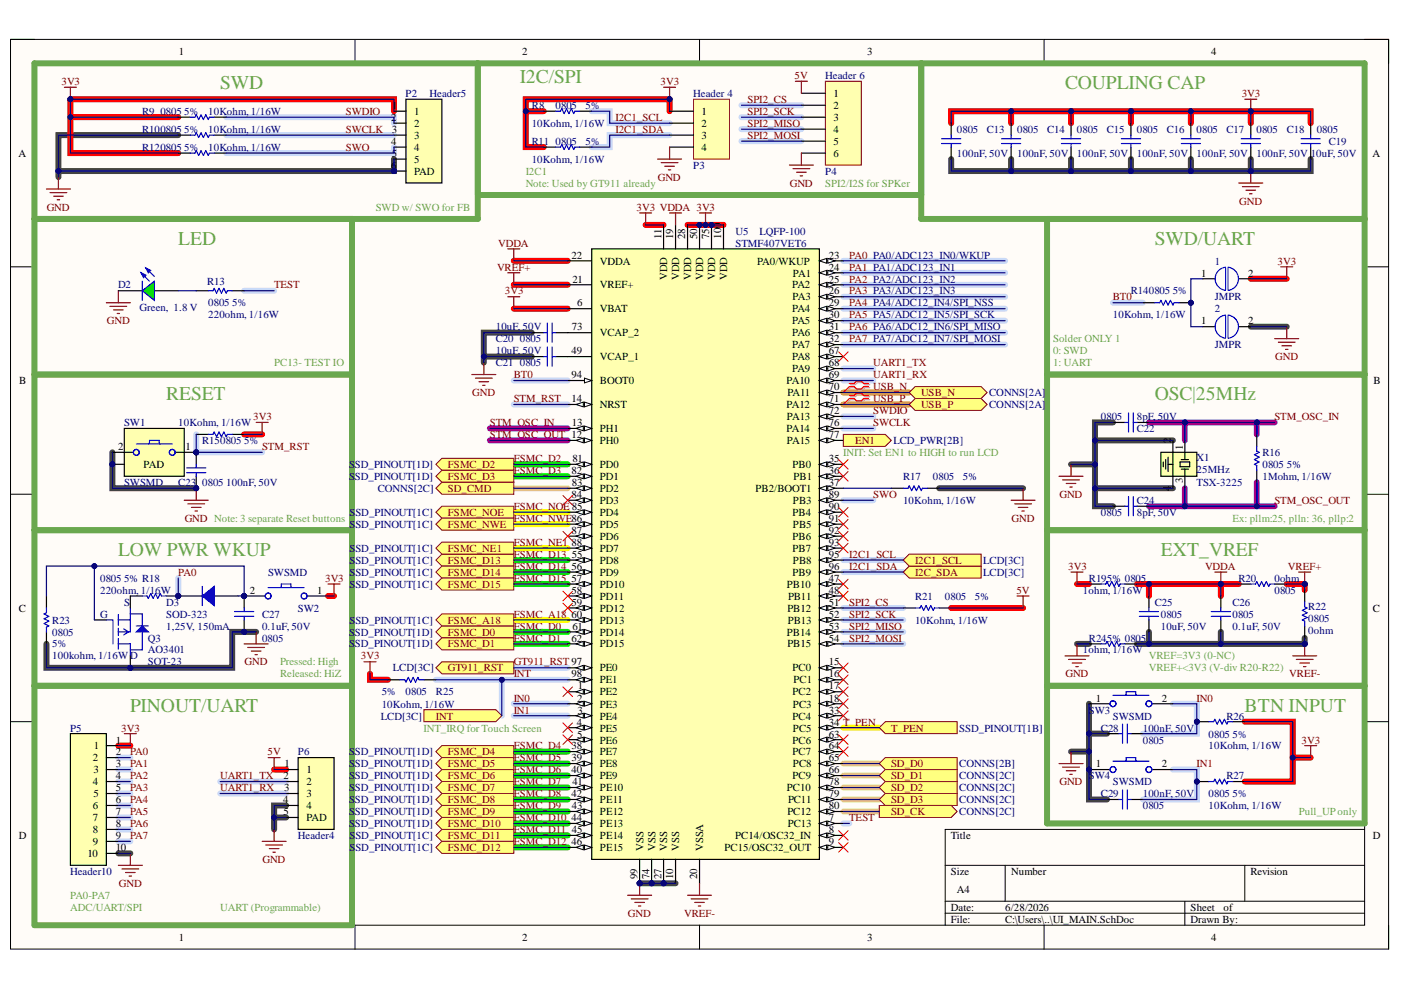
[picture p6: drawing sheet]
<svg xmlns="http://www.w3.org/2000/svg" width="297mm" height="210mm" viewBox="0 0 297 210" stroke-linecap="round" stroke-linejoin="round" font-family="sans-serif">
<defs><g id="words">
<g font-size="4.1" fill="#6aa84f">
<text x="110.2" y="17.7">I2C/SPI</text>
<text x="46.7" y="18.9">SWD</text>
<text x="225.8" y="18.9">COUPLING CAP</text>
<text x="37.8" y="51.9">LED</text>
<text x="244.8" y="51.9">SWD/UART</text>
<text x="35.3" y="84.9">RESET</text>
<text x="244.8" y="84.9">OSC|25MHz</text>
<text x="25" y="117.9">LOW PWR WKUP</text>
<text x="246.1" y="117.9">EXT_VREF</text>
<text x="27.6" y="150.9">PINOUT/UART</text>
<text x="263.9" y="150.9">BTN INPUT</text>
</g>
<g font-size="2.3">
<text x="37.9" y="11.7">1</text>
<text x="110.7" y="11.7">2</text>
<text x="183.9" y="11.7">3</text>
<text x="256.8" y="11.7">4</text>
<text x="83.1" y="23.1">1</text>
<text x="176.8" y="20.5">1</text>
<text x="176.8" y="23.1">2</text>
<text x="83" y="25.6">2</text>
<text x="83" y="28.1">3</text>
<text x="87.8" y="24.3">1</text>
<text x="87.8" y="26.9">2</text>
<text x="87.8" y="29.5">3</text>
<text x="148.8" y="24.3">1</text>
<text x="148.8" y="26.9">2</text>
<text x="148.8" y="29.5">3</text>
<text x="176.8" y="25.6">3</text>
<text x="176.8" y="28.1">4</text>
<text x="3.9" y="33.3">A</text>
<text x="83" y="30.8">4</text>
<text x="83" y="35.8">6</text>
<text x="83" y="33.3">5</text>
<text x="87.8" y="32">4</text>
<text x="87.8" y="34.6">5</text>
<text x="148.8" y="32">4</text>
<text x="176.8" y="30.8">5</text>
<text x="176.8" y="33.3">6</text>
<text x="291" y="33.3">A</text>
<text x="87.8" y="37.1">PAD</text>
<text x="140.2" y="50.7" transform="rotate(-90 140.2 50.7)">11</text>
<text x="142.8" y="50.7" transform="rotate(-90 142.8 50.7)">19</text>
<text x="145.3" y="50.7" transform="rotate(-90 145.3 50.7)">28</text>
<text x="147.8" y="50.7" transform="rotate(-90 147.8 50.7)">50</text>
<text x="150.4" y="50.7" transform="rotate(-90 150.4 50.7)">75</text>
<text x="152.9" y="50.7" transform="rotate(-90 152.9 50.7)">100</text>
<text x="121.2" y="54.8">22</text>
<text x="121.4" y="59.9">21</text>
<text x="127.2" y="56.1">VDDA</text>
<text x="141.5" y="59.4" transform="rotate(-90 141.5 59.4)">VDD</text>
<text x="144" y="59.4" transform="rotate(-90 144 59.4)">VDD</text>
<text x="146.6" y="59.4" transform="rotate(-90 146.6 59.4)">VDD</text>
<text x="149.1" y="59.4" transform="rotate(-90 149.1 59.4)">VDD</text>
<text x="151.6" y="59.4" transform="rotate(-90 151.6 59.4)">VDD</text>
<text x="154.2" y="59.4" transform="rotate(-90 154.2 59.4)">VDD</text>
<text x="160.5" y="56.1">PA0/WKUP</text>
<text x="168.1" y="58.6">PA1</text>
<text x="175.7" y="54.8">23</text>
<text x="175.7" y="57.4">24</text>
<text x="175.7" y="59.9">25</text>
<text x="254.6" y="58.6">1</text>
<text x="264.6" y="58.6">2</text>
<text x="122.4" y="65">6</text>
<text x="127.2" y="61.2">VREF+</text>
<text x="168" y="61.2">PA2</text>
<text x="168" y="63.7">PA3</text>
<text x="175.7" y="62.4">26</text>
<text x="175.7" y="65">29</text>
<text x="121.3" y="70">73</text>
<text x="127.2" y="66.2">VBAT</text>
<text x="127.2" y="71.3">VCAP_2</text>
<text x="168" y="66.2">PA4</text>
<text x="168" y="68.8">PA5</text>
<text x="168" y="71.3">PA6</text>
<text x="175.7" y="67.5">30</text>
<text x="175.7" y="70">31</text>
<text x="254.6" y="68.8">1</text>
<text x="264.6" y="68.8">2</text>
<text x="121.2" y="75.1">49</text>
<text x="127.2" y="76.4">VCAP_1</text>
<text x="168" y="73.8">PA7</text>
<text x="168" y="76.4">PA8</text>
<text x="175.7" y="72.6">32</text>
<text x="175.7" y="75.1">67</text>
<text x="175.7" y="77.6">68</text>
<text x="4.1" y="81.4">B</text>
<text x="121.2" y="80.2">94</text>
<text x="127.2" y="81.4">BOOT0</text>
<text x="166.8" y="81.4">PA10</text>
<text x="166.9" y="84">PA11</text>
<text x="168" y="78.9">PA9</text>
<text x="175.7" y="80.2">69</text>
<text x="175.7" y="82.7">70</text>
<text x="291.2" y="81.4">B</text>
<text x="121.2" y="85.2">14</text>
<text x="127.2" y="86.5">NRST</text>
<text x="166.8" y="86.5">PA12</text>
<text x="166.9" y="89.1">PA13</text>
<text x="175.7" y="85.2">71</text>
<text x="175.7" y="87.8">72</text>
<text x="25" y="95.5">2</text>
<text x="39.3" y="95.5">1</text>
<text x="121.3" y="90.4">13</text>
<text x="127.2" y="94.2">PH0</text>
<text x="127.2" y="91.7">PH1</text>
<text x="166.8" y="91.7">PA14</text>
<text x="166.9" y="94.2">PA15</text>
<text x="175.7" y="90.4">76</text>
<text x="175.7" y="92.9">77</text>
<text x="248.2" y="93.9" transform="rotate(-90 248.2 93.9)">2</text>
<text x="250.8" y="95.4" transform="rotate(-90 250.8 95.4)">1</text>
<text x="30.4" y="99.3">PAD</text>
<text x="121.2" y="100.5">82</text>
<text x="121.4" y="98">81</text>
<text x="127.2" y="99.3">PD0</text>
<text x="127.2" y="101.8">PD1</text>
<text x="168" y="99.3">PB0</text>
<text x="168.2" y="101.8">PB1</text>
<text x="175.7" y="98">35</text>
<text x="175.7" y="100.5">36</text>
<text x="121.2" y="105.6">84</text>
<text x="121.3" y="103.1">83</text>
<text x="127.2" y="104.3">PD2</text>
<text x="127.2" y="106.9">PD3</text>
<text x="160.2" y="104.3">PB2/BOOT1</text>
<text x="168.1" y="106.9">PB3</text>
<text x="175.7" y="103.1">37</text>
<text x="175.7" y="105.6">89</text>
<text x="248.2" y="104.1" transform="rotate(-90 248.2 104.1)">4</text>
<text x="250.8" y="102.5" transform="rotate(-90 250.8 102.5)">3</text>
<text x="121.2" y="113.2">87</text>
<text x="127.2" y="109.4">PD4</text>
<text x="127.2" y="111.9">PD5</text>
<text x="168" y="109.4">PB4</text>
<text x="168.1" y="111.9">PB5</text>
<text x="175.7" y="108.1">90</text>
<text x="175.7" y="110.7">91</text>
<text x="175.7" y="113.2">92</text>
<text x="121.2" y="115.7">88</text>
<text x="121.3" y="118.3">55</text>
<text x="127.2" y="114.5">PD6</text>
<text x="127.2" y="117">PD7</text>
<text x="127.2" y="119.5">PD8</text>
<text x="168" y="114.5">PB6</text>
<text x="168" y="117">PB7</text>
<text x="168.1" y="119.5">PB8</text>
<text x="175.7" y="115.7">93</text>
<text x="175.7" y="118.3">95</text>
<text x="52.9" y="125.9">2</text>
<text x="67.2" y="125.9">1</text>
<text x="121.2" y="120.8">56</text>
<text x="121.2" y="123.3">57</text>
<text x="121.2" y="125.9">58</text>
<text x="127.2" y="122.1">PD9</text>
<text x="127.2" y="124.6">PD10</text>
<text x="166.9" y="124.6">PB10</text>
<text x="168" y="122.1">PB9</text>
<text x="175.7" y="120.8">96</text>
<text x="175.7" y="123.3">47</text>
<text x="175.7" y="125.9">48</text>
<text x="4" y="129.7">C</text>
<text x="121.2" y="128.4">59</text>
<text x="121.2" y="130.9">60</text>
<text x="127.2" y="127.1">PD11</text>
<text x="127.2" y="129.7">PD12</text>
<text x="166.9" y="129.7">PB12</text>
<text x="167.1" y="127.1">PB11</text>
<text x="175.7" y="128.4">51</text>
<text x="175.7" y="130.9">52</text>
<text x="291.1" y="129.7">C</text>
<text x="121.2" y="136">62</text>
<text x="121.4" y="133.5">61</text>
<text x="127.2" y="132.2">PD13</text>
<text x="127.2" y="134.7">PD14</text>
<text x="127.2" y="137.3">PD15</text>
<text x="166.9" y="134.7">PB14</text>
<text x="166.9" y="137.3">PB15</text>
<text x="167" y="132.2">PB13</text>
<text x="175.7" y="133.5">53</text>
<text x="175.7" y="136">54</text>
<text x="121.2" y="143.6">98</text>
<text x="127.2" y="142.4">PE0</text>
<text x="168" y="142.4">PC0</text>
<text x="175.7" y="141.1">15</text>
<text x="175.7" y="143.6">16</text>
<text x="122.4" y="148.8">2</text>
<text x="122.5" y="146.2">1</text>
<text x="127.2" y="144.9">PE1</text>
<text x="127.2" y="147.4">PE2</text>
<text x="168" y="147.4">PC2</text>
<text x="168.2" y="144.9">PC1</text>
<text x="175.7" y="146.2">17</text>
<text x="175.7" y="148.8">18</text>
<text x="232.3" y="148.8">1</text>
<text x="246.4" y="148.8">2</text>
<text x="122.3" y="153.8">4</text>
<text x="122.5" y="151.3">3</text>
<text x="127.2" y="150">PE3</text>
<text x="127.2" y="152.6">PE4</text>
<text x="127.2" y="155.1">PE5</text>
<text x="168" y="152.6">PC4</text>
<text x="168.1" y="150">PC3</text>
<text x="168.1" y="155.1">PC5</text>
<text x="175.7" y="151.3">33</text>
<text x="175.7" y="153.8">34 T_PEN</text>
<text x="19.7" y="161.4">2</text>
<text x="19.9" y="158.9">1</text>
<text x="24.5" y="157.6">1</text>
<text x="24.5" y="160.2">2</text>
<text x="121.2" y="158.9">38</text>
<text x="121.2" y="161.4">39</text>
<text x="122.4" y="156.4">5</text>
<text x="127.2" y="157.6">PE6</text>
<text x="127.2" y="160.2">PE7</text>
<text x="168" y="157.6">PC6</text>
<text x="168" y="160.2">PC7</text>
<text x="175.7" y="156.4">63</text>
<text x="175.7" y="158.9">64</text>
<text x="175.7" y="161.4">65</text>
<text x="19.7" y="166.5">4</text>
<text x="19.8" y="164">3</text>
<text x="24.5" y="162.7">3</text>
<text x="24.5" y="165.2">4</text>
<text x="24.5" y="167.8">5</text>
<text x="60.1" y="165.2">2</text>
<text x="60.2" y="167.8">3</text>
<text x="60.3" y="162.7">1</text>
<text x="64.9" y="164">1</text>
<text x="64.9" y="166.5">2</text>
<text x="121.2" y="164">40</text>
<text x="121.4" y="166.5">41</text>
<text x="127.2" y="162.7">PE8</text>
<text x="127.2" y="165.2">PE9</text>
<text x="127.2" y="167.8">PE10</text>
<text x="166.9" y="167.8">PC10</text>
<text x="168" y="165.2">PC9</text>
<text x="168.1" y="162.7">PC8</text>
<text x="175.7" y="164">66</text>
<text x="175.7" y="166.5">78</text>
<text x="232.3" y="162.7">1</text>
<text x="246.4" y="162.7">2</text>
<text x="19.7" y="171.6">6</text>
<text x="19.8" y="169">5</text>
<text x="24.5" y="170.3">6</text>
<text x="24.5" y="172.8">7</text>
<text x="60" y="170.3">4</text>
<text x="60.1" y="172.8">5</text>
<text x="64.9" y="169">3</text>
<text x="64.9" y="171.6">4</text>
<text x="121.2" y="169">42</text>
<text x="121.3" y="171.6">43</text>
<text x="127.2" y="170.3">PE11</text>
<text x="127.2" y="172.8">PE12</text>
<text x="166.9" y="172.8">PC12</text>
<text x="167.1" y="170.3">PC11</text>
<text x="175.7" y="169">79</text>
<text x="175.7" y="171.6">80</text>
<text x="4" y="177.9">D</text>
<text x="19.7" y="174.1">7</text>
<text x="19.7" y="176.6">8</text>
<text x="19.7" y="179.2">9</text>
<text x="24.5" y="175.4">8</text>
<text x="24.5" y="177.9">9</text>
<text x="64.9" y="174.1">PAD</text>
<text x="121.2" y="174.1">44</text>
<text x="121.2" y="179.2">46</text>
<text x="121.3" y="176.6">45</text>
<text x="127.2" y="175.4">PE13</text>
<text x="127.2" y="177.9">PE14</text>
<text x="155.9" y="177.9">PC14/OSC32_IN</text>
<text x="167" y="175.4">PC13</text>
<text x="175.7" y="174.1">7</text>
<text x="175.7" y="176.6">8</text>
<text x="175.7" y="179.2">9</text>
<text x="201.6" y="177.9">Title</text>
<text x="291.1" y="177.9">D</text>
<text x="18.5" y="181.7">10</text>
<text x="24.5" y="180.5">10</text>
<text x="127.2" y="180.5">PE15</text>
<text x="136.4" y="180.5" transform="rotate(-90 136.4 180.5)">VSS</text>
<text x="138.9" y="180.5" transform="rotate(-90 138.9 180.5)">VSS</text>
<text x="141.5" y="180.5" transform="rotate(-90 141.5 180.5)">VSS</text>
<text x="144" y="180.5" transform="rotate(-90 144 180.5)">VSS</text>
<text x="149.1" y="180.5" transform="rotate(-90 149.1 180.5)">VSSA</text>
<text x="153.6" y="180.5">PC15/OSC32_OUT</text>
<text x="201.6" y="185.5">Size</text>
<text x="214.4" y="185.5">Number</text>
<text x="265.1" y="185.5">Revision</text>
<text x="135.1" y="186.4" transform="rotate(-90 135.1 186.4)">99</text>
<text x="137.7" y="186.4" transform="rotate(-90 137.7 186.4)">74</text>
<text x="140.2" y="186.4" transform="rotate(-90 140.2 186.4)">27</text>
<text x="142.8" y="186.4" transform="rotate(-90 142.8 186.4)">10</text>
<text x="147.8" y="186.4" transform="rotate(-90 147.8 186.4)">20</text>
<text x="202.9" y="189.3">A4</text>
<text x="201.6" y="193.1">Date:</text>
<text x="201.6" y="195.7">File:</text>
<text x="213.1" y="193.1">6/28/2026</text>
<text x="213.1" y="195.7">C:\Users\..\UI_MAIN.SchDoc</text>
<text x="252.4" y="193.1">Sheet</text>
<text x="252.4" y="195.7">Drawn By:</text>
<text x="259.4" y="193.1">of</text>
<text x="37.9" y="199.5">1</text>
<text x="110.7" y="199.5">2</text>
<text x="183.9" y="199.5">3</text>
<text x="256.8" y="199.5">4</text>
</g>
<g font-size="2.3" fill="#800000">
<text x="13" y="18">3V3</text>
<text x="140" y="18">3V3</text>
<text x="168.5" y="16.7">5V</text>
<text x="158.5" y="21.8">SPI2_CS</text>
<text x="263.3" y="20.5">3V3</text>
<text x="73.3" y="24.3">SWDIO</text>
<text x="73.3" y="28.1">SWCLK</text>
<text x="130.5" y="25.6">I2C1_SCL</text>
<text x="130.5" y="28.1">I2C1_SDA</text>
<text x="158.5" y="24.3">SPI2_SCK</text>
<text x="158.5" y="26.9">SPI2_MISO</text>
<text x="158.5" y="29.5">SPI2_MOSI</text>
<text x="73.3" y="32">SWO</text>
<text x="139.5" y="38.4">GND</text>
<text x="167.4" y="39.6">GND</text>
<text x="9.9" y="44.7">GND</text>
<text x="135" y="44.7">3V3 VDDA 3V3</text>
<text x="262.8" y="43.4">GND</text>
<text x="105.6" y="52.3">VDDA</text>
<text x="105.4" y="57.4">VREF+</text>
<text x="180.1" y="59.9">PA2 PA2/ADC123_IN2</text>
<text x="180.1" y="57.4">PA1 PA1/ADC123_IN1</text>
<text x="180.1" y="54.8">PA0 PA0/ADC123_IN0/WKUP</text>
<text x="270.9" y="56.1">3V3</text>
<text x="58.1" y="61.2">TEST</text>
<text x="107.1" y="62.4">3V3</text>
<text x="180.1" y="62.4">PA3 PA3/ADC123_IN3</text>
<text x="180.1" y="65">PA4 PA4/ADC12_IN4/SPI_NSS</text>
<text x="236" y="63.7">BT0</text>
<text x="22.7" y="68.8">GND</text>
<text x="180.1" y="67.5">PA5 PA5/ADC12_IN5/SPI_SCK</text>
<text x="180.1" y="70">PA6 PA6/ADC12_IN6/SPI_MISO</text>
<text x="180.1" y="72.6">PA7 PA7/ADC12_IN7/SPI_MOSI</text>
<text x="185.1" y="77.6">UART1_TX</text>
<text x="270.4" y="76.4">GND</text>
<text x="100.1" y="84">GND</text>
<text x="108.9" y="80.2">BT0</text>
<text x="185.1" y="82.7">USB_N</text>
<text x="185.1" y="80.2">UART1_RX</text>
<text x="195.3" y="84">USB_N</text>
<text x="53.7" y="89.1">3V3</text>
<text x="108.9" y="85.2">STM_RST</text>
<text x="185.1" y="85.2">USB_P</text>
<text x="185.1" y="87.8">SWDIO</text>
<text x="195.3" y="86.5">USB_P</text>
<text x="270.2" y="89.1">STM_OSC_IN</text>
<text x="55.6" y="95.5">STM_RST</text>
<text x="103.9" y="90.4">STM_OSC_IN</text>
<text x="103.9" y="92.9">STM_OSC_OUT 12</text>
<text x="181.3" y="94.2">EN1</text>
<text x="185.1" y="90.4">SWCLK</text>
<text x="95" y="99.3">FSMC_D2</text>
<text x="95" y="101.8">FSMC_D3</text>
<text x="108.9" y="98">FSMC_D2</text>
<text x="108.9" y="100.5">FSMC_D3</text>
<text x="95" y="104.3">SD_CMD</text>
<text x="185.1" y="105.6">SWO</text>
<text x="224.6" y="105.6">GND</text>
<text x="270.2" y="106.9">STM_OSC_OUT</text>
<text x="39.2" y="110.7">GND Note: 3 separate Reset buttons</text>
<text x="95" y="109.4">FSMC_NOE</text>
<text x="95" y="111.9">FSMC_NWE</text>
<text x="108.9" y="108.1">FSMC_NOE 85</text>
<text x="108.9" y="110.7">FSMC_NWE86</text>
<text x="214.5" y="110.7">GND</text>
<text x="95" y="119.5">FSMC_D13</text>
<text x="95" y="117">FSMC_NE1</text>
<text x="108.9" y="118.3">FSMC_D13</text>
<text x="108.9" y="115.7">FSMC_NE1</text>
<text x="180.1" y="118.3">I2C1_SCL</text>
<text x="194" y="119.5">I2C1_SCL</text>
<text x="37.8" y="122.1">PA0</text>
<text x="68.9" y="123.3">3V3</text>
<text x="95" y="122.1">FSMC_D14</text>
<text x="95" y="124.6">FSMC_D15</text>
<text x="108.9" y="120.8">FSMC_D14</text>
<text x="108.9" y="123.3">FSMC_D15</text>
<text x="180.1" y="120.8">I2C1_SDA</text>
<text x="194" y="122.1">I2C_SDA</text>
<text x="215.5" y="125.9">5V</text>
<text x="226.5" y="120.8">3V3</text>
<text x="255.5" y="120.8">VDDA</text>
<text x="273.1" y="120.8">VREF+</text>
<text x="108.9" y="130.9">FSMC_A18</text>
<text x="180.1" y="128.4">SPI2_CS</text>
<text x="180.1" y="130.9">SPI2_SCK</text>
<text x="95" y="134.7">FSMC_D0</text>
<text x="95" y="137.3">FSMC_D1</text>
<text x="95" y="132.2">FSMC_A18</text>
<text x="108.9" y="133.5">FSMC_D0</text>
<text x="108.9" y="136">FSMC_D1</text>
<text x="180.1" y="133.5">SPI2_MISO</text>
<text x="180.1" y="136">SPI2_MOSI</text>
<text x="51.8" y="141.1">GND</text>
<text x="76.5" y="139.8">3V3</text>
<text x="95" y="142.4">GT911_RST</text>
<text x="108.9" y="143.6">INT</text>
<text x="108.9" y="141.1">GT911_RST 97</text>
<text x="225.9" y="143.6">GND</text>
<text x="273.3" y="143.6">VREF-</text>
<text x="108.9" y="148.8">IN0</text>
<text x="253.7" y="148.8">IN0</text>
<text x="25.7" y="155.1">3V3</text>
<text x="92.4" y="152.6">INT</text>
<text x="108.9" y="151.3">IN1</text>
<text x="188.9" y="155.1">T_PEN</text>
<text x="27.6" y="160.2">PA0</text>
<text x="56.7" y="160.2">5V</text>
<text x="95" y="160.2">FSMC_D4</text>
<text x="108.9" y="158.9">FSMC_D4</text>
<text x="108.9" y="161.4">FSMC_D5</text>
<text x="276" y="157.6">3V3</text>
<text x="27.6" y="165.2">PA2</text>
<text x="27.6" y="167.8">PA3</text>
<text x="27.6" y="162.7">PA1</text>
<text x="46.7" y="165.2">UART1_TX</text>
<text x="46.7" y="167.8">UART1_RX</text>
<text x="95" y="162.7">FSMC_D5</text>
<text x="95" y="165.2">FSMC_D6</text>
<text x="95" y="167.8">FSMC_D7</text>
<text x="108.9" y="164">FSMC_D6</text>
<text x="108.9" y="166.5">FSMC_D7</text>
<text x="188.9" y="162.7">SD_D0</text>
<text x="188.9" y="165.2">SD_D1</text>
<text x="188.9" y="167.8">SD_D2</text>
<text x="224.6" y="166.5">GND</text>
<text x="253.7" y="162.7">IN1</text>
<text x="27.6" y="170.3">PA4</text>
<text x="27.6" y="172.8">PA5</text>
<text x="95" y="170.3">FSMC_D8</text>
<text x="95" y="172.8">FSMC_D9</text>
<text x="108.9" y="169">FSMC_D8</text>
<text x="108.9" y="171.6">FSMC_D9</text>
<text x="188.9" y="170.3">SD_D3</text>
<text x="188.9" y="172.8">SD_CK</text>
<text x="27.6" y="175.4">PA6</text>
<text x="27.6" y="177.9">PA7</text>
<text x="95" y="175.4">FSMC_D10</text>
<text x="95" y="177.9">FSMC_D11</text>
<text x="108.9" y="174.1">FSMC_D10</text>
<text x="108.9" y="176.6">FSMC_D11</text>
<text x="108.9" y="179.2">FSMC_D12</text>
<text x="180.1" y="174.1">TEST</text>
<text x="55.6" y="183">GND</text>
<text x="95" y="180.5">FSMC_D12</text>
<text x="25.2" y="188.1">GND</text>
<text x="133.1" y="194.4">GND</text>
<text x="145" y="194.4">VREF-</text>
</g>
<g font-size="2.3" fill="#000080">
<text x="175" y="16.7">Header 6</text>
<text x="86" y="20.5">P2</text>
<text x="91.1" y="20.5">Header5</text>
<text x="112.7" y="23.1">R8</text>
<text x="117.8" y="23.1">0805</text>
<text x="124.1" y="23.1">5%</text>
<text x="147" y="20.5">Header 4</text>
<text x="30.1" y="24.3">R9</text>
<text x="30.1" y="28.1">R100805</text>
<text x="34" y="24.3">0805</text>
<text x="39.1" y="24.3">5%</text>
<text x="39.1" y="28.1">5%</text>
<text x="44.1" y="24.3">10Kohm, 1/16W</text>
<text x="44.1" y="28.1">10Kohm, 1/16W</text>
<text x="112.7" y="26.9">10Kohm, 1/16W</text>
<text x="202.9" y="28.1">0805</text>
<text x="209.2" y="28.1">C13</text>
<text x="215.7" y="28.1">0805</text>
<text x="222" y="28.1">C14</text>
<text x="228.3" y="28.1">0805</text>
<text x="234.7" y="28.1">C15</text>
<text x="241" y="28.1">0805</text>
<text x="247.4" y="28.1">C16</text>
<text x="253.7" y="28.1">0805</text>
<text x="260.1" y="28.1">C17</text>
<text x="266.4" y="28.1">0805</text>
<text x="272.8" y="28.1">C18</text>
<text x="279.2" y="28.1">0805</text>
<text x="30.1" y="32">R120805</text>
<text x="39.1" y="32">5%</text>
<text x="44.1" y="32">10Kohm, 1/16W</text>
<text x="112.7" y="34.6">10Kohm, 1/16W</text>
<text x="112.7" y="30.8">R11</text>
<text x="117.8" y="30.8">0805</text>
<text x="124.1" y="30.8">5%</text>
<text x="147" y="35.8">P3</text>
<text x="202.9" y="33.3">100nF, 50V</text>
<text x="215.7" y="33.3">100nF, 50V</text>
<text x="228.3" y="33.3">100nF, 50V</text>
<text x="241" y="33.3">100nF, 50V</text>
<text x="253.7" y="33.3">100nF, 50V</text>
<text x="266.4" y="33.3">100nF, 50V</text>
<text x="277.9" y="33.3">10uF, 50V</text>
<text x="281.7" y="30.8">C19</text>
<text x="175" y="37.1">P4</text>
<text x="155.9" y="49.8">U5</text>
<text x="155.9" y="52.3">STMF407VET6</text>
<text x="161" y="49.8">LQFP-100</text>
<text x="257.6" y="56.1">1</text>
<text x="25" y="61.2">D2</text>
<text x="29.6" y="66">Green, 1.8 V</text>
<text x="43.9" y="60.4">R13</text>
<text x="44.1" y="65">0805</text>
<text x="49.2" y="65">5%</text>
<text x="239.8" y="62.4">R140805</text>
<text x="248.6" y="62.4">5%</text>
<text x="257.6" y="63.7">JMPR</text>
<text x="44.1" y="67.5">220ohm, 1/16W</text>
<text x="105.1" y="70">10uF, 50V</text>
<text x="236" y="67.5">10Kohm, 1/16W</text>
<text x="257.6" y="66.2">2</text>
<text x="105.1" y="72.6">C20</text>
<text x="105.1" y="75.1">10uF, 50V</text>
<text x="105.1" y="77.6">C21</text>
<text x="110.2" y="72.6">0805</text>
<text x="110.2" y="77.6">0805</text>
<text x="257.6" y="73.8">JMPR</text>
<text x="209.7" y="84">CONNS[2A]</text>
<text x="209.7" y="86.5">CONNS[2A]</text>
<text x="233.4" y="89.1">0805</text>
<text x="241" y="89.1">8pF, 50V</text>
<text x="26.3" y="90.4">SW1</text>
<text x="37.8" y="90.4">10Kohm, 1/16W</text>
<text x="42.9" y="94.2">R150805</text>
<text x="51.8" y="94.2">5%</text>
<text x="189.4" y="94.2">LCD_PWR[2B]</text>
<text x="241" y="91.7">C22</text>
<text x="74" y="99.3">SSD_PINOUT[1D]</text>
<text x="74" y="101.8">SSD_PINOUT[1D]</text>
<text x="191.5" y="101.8">R17</text>
<text x="197.8" y="101.8">0805</text>
<text x="204.2" y="101.8">5%</text>
<text x="253.7" y="97.7">X1</text>
<text x="253.7" y="100.3">25MHz</text>
<text x="267.7" y="99.3">0805</text>
<text x="267.7" y="101.8">1Mohm, 1/16W</text>
<text x="267.7" y="96.7">R16</text>
<text x="272.8" y="99.3">5%</text>
<text x="26.3" y="103.1">SWSMD</text>
<text x="37.8" y="103.1">C23</text>
<text x="42.9" y="103.1">0805</text>
<text x="48" y="103.1">100nF, 50V</text>
<text x="80.1" y="104.3">CONNS[2C]</text>
<text x="191.5" y="106.9">10Kohm, 1/16W</text>
<text x="241" y="106.9">C24</text>
<text x="253.7" y="103.1">TSX-3225</text>
<text x="74.1" y="109.4">SSD_PINOUT[1C]</text>
<text x="74.1" y="111.9">SSD_PINOUT[1C]</text>
<text x="233.4" y="109.4">0805</text>
<text x="241" y="109.4">8pF, 50V</text>
<text x="74.1" y="119.5">SSD_PINOUT[1C]</text>
<text x="74.1" y="117">SSD_PINOUT[1C]</text>
<text x="208.5" y="119.5">LCD[3C]</text>
<text x="21.2" y="123.3">0805</text>
<text x="21.2" y="125.9">220ohm, 1/16W</text>
<text x="26.3" y="123.3">5% R18</text>
<text x="56.8" y="122.1">SWSMD</text>
<text x="74.1" y="122.1">SSD_PINOUT[1C]</text>
<text x="74.1" y="124.6">SSD_PINOUT[1C]</text>
<text x="208.5" y="122.1">LCD[3C]</text>
<text x="229.6" y="125.9">1ohm, 1/16W</text>
<text x="230.9" y="123.3">R195% 0805</text>
<text x="262.6" y="123.3">R20</text>
<text x="270.2" y="125.9">0805</text>
<text x="270.2" y="123.3">0ohm</text>
<text x="21.2" y="130.9">G</text>
<text x="26.3" y="128.4">S</text>
<text x="35.3" y="130.9">SOD-323</text>
<text x="35.3" y="128.4">D3</text>
<text x="55.6" y="130.9">C27</text>
<text x="63.2" y="129.7">SW2</text>
<text x="194" y="127.1">R21</text>
<text x="200.3" y="127.1">0805</text>
<text x="206.7" y="127.1">5%</text>
<text x="244.8" y="128.4">C25</text>
<text x="246.1" y="130.9">0805</text>
<text x="261.3" y="130.9">0805</text>
<text x="261.3" y="128.4">C26</text>
<text x="277.4" y="132">0805</text>
<text x="277.4" y="129.4">R22</text>
<text x="11.1" y="134.7">0805</text>
<text x="11.1" y="137.3">5%</text>
<text x="11.1" y="132.2">R23</text>
<text x="31.4" y="136">Q3</text>
<text x="35.3" y="133.5">1,25V, 150mA</text>
<text x="55.6" y="133.5">0.1uF, 50V</text>
<text x="55.6" y="136">0805</text>
<text x="74" y="134.7">SSD_PINOUT[1D]</text>
<text x="74" y="137.3">SSD_PINOUT[1D]</text>
<text x="74.1" y="132.2">SSD_PINOUT[1C]</text>
<text x="194" y="132.2">10Kohm, 1/16W</text>
<text x="230.9" y="136">R245% 0805</text>
<text x="246.1" y="133.5">10uF, 50V</text>
<text x="261.3" y="133.5">0.1uF, 50V</text>
<text x="277.4" y="134.5">0ohm</text>
<text x="11.1" y="139.8">100kohm, 1/16WD</text>
<text x="31.4" y="141.1">SOT-23</text>
<text x="31.4" y="138.5">AO3401</text>
<text x="83.3" y="142.4">LCD[3C]</text>
<text x="229.6" y="138.5">1ohm, 1/16W</text>
<text x="80.9" y="147.4">5%</text>
<text x="86" y="147.4">0805</text>
<text x="92.4" y="147.4">R25</text>
<text x="14.9" y="155.1">P5</text>
<text x="80.8" y="152.6">LCD[3C]</text>
<text x="80.9" y="150">10Kohm, 1/16W</text>
<text x="203.4" y="155.1">SSD_PINOUT[1B]</text>
<text x="230.9" y="151.3">SW3</text>
<text x="233.4" y="155.1">C28</text>
<text x="236" y="152.6">SWSMD</text>
<text x="242.3" y="155.1">100nF, 50V</text>
<text x="260.1" y="152.6">R26</text>
<text x="63.2" y="160.2">P6</text>
<text x="74" y="160.2">SSD_PINOUT[1D]</text>
<text x="242.3" y="157.6">0805</text>
<text x="256.2" y="156.4">0805</text>
<text x="256.2" y="158.9">10Kohm, 1/16W</text>
<text x="261.3" y="156.4">5%</text>
<text x="74" y="162.7">SSD_PINOUT[1D]</text>
<text x="74" y="165.2">SSD_PINOUT[1D]</text>
<text x="74" y="167.8">SSD_PINOUT[1D]</text>
<text x="203.4" y="162.7">CONNS[2B]</text>
<text x="203.4" y="165.2">CONNS[2C]</text>
<text x="203.4" y="167.8">CONNS[2C]</text>
<text x="230.9" y="165.2">SW4</text>
<text x="236" y="166.5">SWSMD</text>
<text x="260.1" y="165.2">R27</text>
<text x="74" y="170.3">SSD_PINOUT[1D]</text>
<text x="74" y="172.8">SSD_PINOUT[1D]</text>
<text x="203.4" y="170.3">CONNS[2C]</text>
<text x="203.4" y="172.8">CONNS[2C]</text>
<text x="233.4" y="169">C29</text>
<text x="242.3" y="169">100nF, 50V</text>
<text x="242.3" y="171.6">0805</text>
<text x="256.2" y="169">0805</text>
<text x="256.2" y="171.6">10Kohm, 1/16W</text>
<text x="261.3" y="169">5%</text>
<text x="63.2" y="177.9">Header4</text>
<text x="74" y="175.4">SSD_PINOUT[1D]</text>
<text x="74.1" y="177.9">SSD_PINOUT[1C]</text>
<text x="14.9" y="185.5">Header10</text>
<text x="74.1" y="180.5">SSD_PINOUT[1C]</text>
</g>
<g font-size="2.3" fill="#6aa84f">
<text x="111.5" y="37.1">I2C1</text>
<text x="111.5" y="39.6">Note: Used by GT911 already</text>
<text x="175" y="39.6">SPI2/I2S for SPKer</text>
<text x="79.7" y="44.7">SWD w/ SWO for FB</text>
<text x="58.1" y="77.6">PC13- TEST IO</text>
<text x="223.3" y="72.6">Solder ONLY 1</text>
<text x="223.3" y="75.1">0: SWD</text>
<text x="223.3" y="77.6">1: UART</text>
<text x="178.8" y="96.7">INIT: Set EN1 to HIGH to run LCD</text>
<text x="261.3" y="110.7">Ex: pllm:25, plln: 36, pllp:2</text>
<text x="59.4" y="141.1">Pressed: High</text>
<text x="59.4" y="143.6">Released: HiZ</text>
<text x="243.6" y="139.8">VREF=3V3 (0-NC)</text>
<text x="243.6" y="142.4">VREF+&lt;3V3 (V-div R20-R22)</text>
<text x="89.8" y="155.1">INT_IRQ for Touch Screen</text>
<text x="275.4" y="172.8">Pull_UPonly</text>
<text x="14.9" y="190.6">PA0-PA7</text>
<text x="14.9" y="193.1">ADC/UART/SPI</text>
<text x="46.7" y="193.1">UART (Programmable)</text>
</g>
</g></defs>
<path d="M2.2 8.4h292.2v192.8h-292.2z" fill-rule="evenodd" fill="#fffcf8"/>
<path d="M2.2 8.4h292.2v192.8h-292.2z" fill="none" stroke="#000" stroke-width=".21"/>
<path d="M7.3 13.4h282v182.8h-282z" fill-rule="evenodd" fill="#fffcf8"/>
<g fill="none" stroke="#000" stroke-width=".21">
<path d="M2.2 8.3h5.1M7.3 13.4h282v182.8h-282zM75.3 8.3v5.1M148.3 8.3v5.1M221.4 8.4v5M289.3 8.4h5.1v5M2.2 56.6h5.1M289.3 56.6h5.1M2.2 104.8h5.1M289.3 104.8h5.1M2.2 153h5.1M289.3 153h5.1"/>
<path d="M289.3 175.9h-88.9v20.3M75.3 196.2v5M148.3 196.2v5M200.4 183.5h88.9M200.4 191.1h88.9M200.4 193.6h88.9M213.1 183.5v7.6M221.4 196.2v5M251.2 191.1v5.1M263.9 183.5v7.6M294.4 196.2v5"/>
</g>
<g fill="none" stroke="#434343" stroke-width="1.3">
<path d="M37.8 28.7h-25.4v8.8M83.5 33.7v2.6h-71.1M201.7 33.7v2.6h12.7v-2.6M227.1 33.7v2.6M239.8 33.7v2.6M252.5 33.7v2.6M265.2 33.7v2.6M277.9 33.7v2.6h-63.5M102.6 75.6h10.1M112.7 70.5h-10.1v6.4M265.2 69.3h7.6M23.8 95.9v7.6h17.8"/>
<path d="M227.1 98.5h5.1M232.2 93.4h16.5M236 89.6h-3.8v17.7h3.8M199.1 103.5h17.8M232.2 103.5h16.5M54.3 134h-5.1v7.6h-39.4v-5.1M228.4 136.5h2.5M243.6 134v2.5M258.8 134v2.5M276.6 135.3v1.2h-35.5M227.1 159.4h3.8M230.9 149.2v20.3h3.8"/>
<path d="M230.9 155.6h3.8M58.1 173.3h2.6M60.7 170.8h-2.6v5.1M25.1 180.9h2.5M135.6 187.3h7.6"/>
</g>
<path d="M108.9 103.5h11.5M178.8 161.9h7.6M178.8 164.4h7.6M178.8 172.1h7.6M178.8 169.5h7.6M178.8 167h7.6" fill="none" stroke="#f9cb9c" stroke-width="1.3"/>
<g fill="none" stroke="#c9daf8" stroke-width="1.3">
<path d="M48 24.8h35.5v1.3M48 28.7h35.5M83.5 31.2v1.3h-35.5M125.4 23.6h3.9v2.5h12.7M142 28.7h-12.7v2.5h-3.9M157.2 22.3h12.7M157.2 24.8h12.7M157.2 27.4h12.7M157.2 29.9h12.7M178.8 55.3h34.3M178.8 57.8h34.3M51.8 61.6h6.3"/>
<path d="M178.8 78.1h6.4M178.8 60.4h34.3M178.8 62.9h34.3M178.8 65.5h34.3M178.8 68h34.3M178.8 70.5h34.3M178.8 73.1h34.3M236 64.2h6.3M41.6 92.1v3.8h14M108.9 85.8h11.5M108.9 80.7h11.5M178.8 80.7h6.4"/>
<path d="M178.8 88.3h6.4M178.8 90.8h6.4M178.8 106.1h6.4M178.8 118.7h12.7M37.8 122.6v3.8M178.8 128.9h12.7M178.8 131.4h12.7M178.8 134h12.7M178.8 136.5h12.7M178.8 121.3h12.7M92.4 144.1h14M108.9 151.7h11.5"/>
<path d="M108.9 149.2h11.5M108.9 141.6h11.5M120.4 144.1h-14v7.6M248.7 149.2h5.1v6.4h-11.5M25.1 165.7h2.5M25.1 168.2h2.5M25.1 160.6h2.5M25.1 163.2h2.5M25.1 170.8h2.5M25.1 173.3h2.5M25.1 175.9h2.5M25.1 178.4h2.5"/>
<path d="M46.7 165.7h14M46.7 168.2h14M178.8 174.6h1.3M248.7 163.2h5.1v6.3h-11.5"/>
</g>
<g fill="none" stroke="#0f0" stroke-width="1.3">
<path d="M108.9 98.4h11.5M108.9 101h11.5M108.9 118.7h11.5M108.9 134h11.5M108.9 136.5h11.5M108.9 123.8h11.5M108.9 121.3h11.5M108.9 159.4h11.5M108.9 161.9h11.5M108.9 164.4h11.5M108.9 167h11.5M108.9 169.5h11.5"/>
<path d="M108.9 172.1h11.5M108.9 174.6h11.5M108.9 177.1h11.5M108.9 179.7h11.5"/>
</g>
<path d="M103.9 90.8h16.5M103.9 93.4h16.5M243.6 89.6h26.7M251.2 89.6v3.8M266.5 89.6v2.5M243.6 107.3h7.6M251.2 103.5v3.8h19.1M266.5 102.3v5" fill="none" stroke="#90f" stroke-width="1.3"/>
<path d="M108.9 111.1h11.5M108.9 116.2h11.5M108.9 108.6h11.5M108.9 131.4h11.5M178.8 154.3h7.6" fill="none" stroke="#ff0" stroke-width="1.3"/>
<g fill="none" stroke="#f00" stroke-width="1.3">
<path d="M14.9 24.8h22.9M83.5 23.6v-2.6h-68.6v11.5h22.9M111.5 23.6h3.8M142 23.6v-2.6h-30.5v10.2h3.8M214.4 23.6v2.5M227.1 23.6v2.5M239.8 23.6h-38.1v2.5M239.8 23.6h38.1v2.5M239.8 23.6v2.5M252.5 23.6v2.5M265.2 23.6v2.5M108.9 55.3h11.5"/>
<path d="M136.9 47.7h3.8M145.8 47.7h7.6M265.2 59.1h7.6M108.9 60.4h11.5M108.9 65.5h11.5M51.8 92.1h3.8M69.6 126.4h1.2M201.7 128.9h15.2M228.4 123.8h2.5M241.1 123.8h21.5M243.6 123.8v2.6M258.8 123.8v2.6"/>
<path d="M272.8 123.8h3.8v1.3M25.1 158.1h2.5M78.4 142.9v1.2h3.9M263.9 153h10.2v12.7h-10.2M58.1 163.2h2.6M274.1 160.6h3.8"/>
</g>
<path d="M178.8 83.2h14M178.8 85.8h14" fill="none" stroke="#f90" stroke-width="1.3"/>
<circle cx="140.7" cy="187.3" r=".51" fill="#000080"/>
<circle cx="140.7" cy="187.3" r=".51" fill="none" stroke="#000080" stroke-width=".21"/>
<circle cx="148.3" cy="47.7" r=".51" fill="#000080"/>
<circle cx="148.3" cy="47.7" r=".51" fill="none" stroke="#000080" stroke-width=".21"/>
<circle cx="138.2" cy="187.3" r=".51" fill="#000080"/>
<circle cx="138.2" cy="187.3" r=".51" fill="none" stroke="#000080" stroke-width=".21"/>
<circle cx="150.9" cy="47.7" r=".51" fill="#000080"/>
<circle cx="150.9" cy="47.7" r=".51" fill="none" stroke="#000080" stroke-width=".21"/>
<circle cx="135.6" cy="187.3" r=".51" fill="#000080"/>
<circle cx="135.6" cy="187.3" r=".51" fill="none" stroke="#000080" stroke-width=".21"/>
<path d="M125.4 52.8h48.3v129.4h-48.3z" fill-rule="evenodd" fill="#ffffb0"/>
<path d="M120.4 55.3h5M125.4 52.8h48.3v129.4h-48.3zM120.4 60.4h5M140.7 182.2v5.1M143.2 182.2v5.1M148.3 182.2v5.1" fill="none" stroke="#000" stroke-width=".25"/>
<circle cx="140.7" cy="187.3" r=".51" fill="#000080"/>
<circle cx="140.7" cy="187.3" r=".51" fill="none" stroke="#000080" stroke-width=".21"/>
<path d="M148.3 47.7v5.1" fill="none" stroke="#000" stroke-width=".25"/>
<circle cx="148.3" cy="47.7" r=".51" fill="#000080"/>
<circle cx="148.3" cy="47.7" r=".51" fill="none" stroke="#000080" stroke-width=".21"/>
<path d="M138.2 182.2v5.1" fill="none" stroke="#000" stroke-width=".25"/>
<circle cx="138.2" cy="187.3" r=".51" fill="#000080"/>
<circle cx="138.2" cy="187.3" r=".51" fill="none" stroke="#000080" stroke-width=".21"/>
<path d="M150.9 47.7v5.1" fill="none" stroke="#000" stroke-width=".25"/>
<circle cx="150.9" cy="47.7" r=".51" fill="#000080"/>
<circle cx="150.9" cy="47.7" r=".51" fill="none" stroke="#000080" stroke-width=".21"/>
<path d="M135.6 182.2v5.1" fill="none" stroke="#000" stroke-width=".25"/>
<circle cx="135.6" cy="187.3" r=".51" fill="#000080"/>
<circle cx="135.6" cy="187.3" r=".51" fill="none" stroke="#000080" stroke-width=".21"/>
<path d="M153.4 47.7v5.1M173.7 55.3h5.1" fill="none" stroke="#000" stroke-width=".25"/>
<path d="M173.7 55.3l1.6-.5v1z" fill="#f8fcff"/>
<path d="M173.7 55.3l1.6-.5v1z" fill="none" stroke="#000" stroke-width=".21"/>
<path d="M175.5 54.8l1.5 .5-1.5 .5z" fill="#f8fcff"/>
<path d="M175.5 54.8l1.5 .5-1.5 .5z" fill="none" stroke="#000" stroke-width=".21"/>
<path d="M173.7 57.8h5.1" fill="none" stroke="#000" stroke-width=".25"/>
<path d="M173.7 57.8l1.6-.5v1z" fill="#f8fcff"/>
<path d="M173.7 57.8l1.6-.5v1z" fill="none" stroke="#000" stroke-width=".21"/>
<path d="M175.5 57.3l1.5 .5-1.5 .5z" fill="#f8fcff"/>
<path d="M175.5 57.3l1.5 .5-1.5 .5z" fill="none" stroke="#000" stroke-width=".21"/>
<path d="M173.7 60.4h5.1" fill="none" stroke="#000" stroke-width=".25"/>
<path d="M173.7 60.4l1.6-.5v1z" fill="#f8fcff"/>
<path d="M173.7 60.4l1.6-.5v1z" fill="none" stroke="#000" stroke-width=".21"/>
<path d="M175.5 59.9l1.5 .5-1.5 .5z" fill="#f8fcff"/>
<path d="M175.5 59.9l1.5 .5-1.5 .5z" fill="none" stroke="#000" stroke-width=".21"/>
<path d="M173.7 62.9h5.1" fill="none" stroke="#000" stroke-width=".25"/>
<path d="M173.7 62.9l1.6-.5v1z" fill="#f8fcff"/>
<path d="M173.7 62.9l1.6-.5v1z" fill="none" stroke="#000" stroke-width=".21"/>
<path d="M175.5 62.4l1.5 .5-1.5 .5z" fill="#f8fcff"/>
<path d="M175.5 62.4l1.5 .5-1.5 .5z" fill="none" stroke="#000" stroke-width=".21"/>
<path d="M173.7 65.5h5.1" fill="none" stroke="#000" stroke-width=".25"/>
<path d="M173.7 65.5l1.6-.6v1.1z" fill="#f8fcff"/>
<path d="M173.7 65.5l1.6-.6v1.1z" fill="none" stroke="#000" stroke-width=".21"/>
<path d="M175.5 64.9l1.5 .6-1.5 .5z" fill="#f8fcff"/>
<path d="M175.5 64.9l1.5 .6-1.5 .5z" fill="none" stroke="#000" stroke-width=".21"/>
<path d="M173.7 68h5.1" fill="none" stroke="#000" stroke-width=".25"/>
<path d="M173.7 68l1.6-.5v1z" fill="#f8fcff"/>
<path d="M173.7 68l1.6-.5v1z" fill="none" stroke="#000" stroke-width=".21"/>
<path d="M175.5 67.5l1.5 .5-1.5 .5z" fill="#f8fcff"/>
<path d="M175.5 67.5l1.5 .5-1.5 .5z" fill="none" stroke="#000" stroke-width=".21"/>
<path d="M173.7 70.5h5.1" fill="none" stroke="#000" stroke-width=".25"/>
<path d="M173.7 70.5l1.6-.5v1z" fill="#f8fcff"/>
<path d="M173.7 70.5l1.6-.5v1z" fill="none" stroke="#000" stroke-width=".21"/>
<path d="M175.5 70l1.5 .5-1.5 .5z" fill="#f8fcff"/>
<path d="M175.5 70l1.5 .5-1.5 .5z" fill="none" stroke="#000" stroke-width=".21"/>
<path d="M173.7 73.1h5.1" fill="none" stroke="#000" stroke-width=".25"/>
<path d="M173.7 73.1l1.6-.5v1z" fill="#f8fcff"/>
<path d="M173.7 73.1l1.6-.5v1z" fill="none" stroke="#000" stroke-width=".21"/>
<path d="M175.5 72.6l1.5 .5-1.5 .5z" fill="#f8fcff"/>
<path d="M175.5 72.6l1.5 .5-1.5 .5z" fill="none" stroke="#000" stroke-width=".21"/>
<path d="M173.7 75.6h5.1" fill="none" stroke="#000" stroke-width=".25"/>
<path d="M173.7 75.6l1.6-.5v1z" fill="#f8fcff"/>
<path d="M173.7 75.6l1.6-.5v1z" fill="none" stroke="#000" stroke-width=".21"/>
<path d="M175.5 75.1l1.5 .5-1.5 .5z" fill="#f8fcff"/>
<path d="M175.5 75.1l1.5 .5-1.5 .5z" fill="none" stroke="#000" stroke-width=".21"/>
<path d="M173.7 78.1h5.1" fill="none" stroke="#000" stroke-width=".25"/>
<path d="M173.7 78.1l1.6-.5v1.1z" fill="#f8fcff"/>
<path d="M173.7 78.1l1.6-.5v1.1z" fill="none" stroke="#000" stroke-width=".21"/>
<path d="M175.5 77.6l1.5 .5-1.5 .6z" fill="#f8fcff"/>
<path d="M175.5 77.6l1.5 .5-1.5 .6z" fill="none" stroke="#000" stroke-width=".21"/>
<path d="M173.7 80.7h5.1" fill="none" stroke="#000" stroke-width=".25"/>
<path d="M173.7 80.7l1.6-.5v1z" fill="#f8fcff"/>
<path d="M173.7 80.7l1.6-.5v1z" fill="none" stroke="#000" stroke-width=".21"/>
<path d="M175.5 80.2l1.5 .5-1.5 .5z" fill="#f8fcff"/>
<path d="M175.5 80.2l1.5 .5-1.5 .5z" fill="none" stroke="#000" stroke-width=".21"/>
<path d="M173.7 83.2h5.1" fill="none" stroke="#000" stroke-width=".25"/>
<path d="M173.7 83.2l1.6-.5v1z" fill="#f8fcff"/>
<path d="M173.7 83.2l1.6-.5v1z" fill="none" stroke="#000" stroke-width=".21"/>
<path d="M175.5 82.7l1.5 .5-1.5 .5z" fill="#f8fcff"/>
<path d="M175.5 82.7l1.5 .5-1.5 .5z" fill="none" stroke="#000" stroke-width=".21"/>
<path d="M173.7 85.8h5.1" fill="none" stroke="#000" stroke-width=".25"/>
<path d="M173.7 85.8l1.6-.5v1z" fill="#f8fcff"/>
<path d="M173.7 85.8l1.6-.5v1z" fill="none" stroke="#000" stroke-width=".21"/>
<path d="M175.5 85.3l1.5 .5-1.5 .5z" fill="#f8fcff"/>
<path d="M175.5 85.3l1.5 .5-1.5 .5z" fill="none" stroke="#000" stroke-width=".21"/>
<path d="M173.7 88.3h5.1" fill="none" stroke="#000" stroke-width=".25"/>
<path d="M173.7 88.3l1.6-.5v1z" fill="#f8fcff"/>
<path d="M173.7 88.3l1.6-.5v1z" fill="none" stroke="#000" stroke-width=".21"/>
<path d="M175.5 87.8l1.5 .5-1.5 .5z" fill="#f8fcff"/>
<path d="M175.5 87.8l1.5 .5-1.5 .5z" fill="none" stroke="#000" stroke-width=".21"/>
<path d="M173.7 90.8h5.1" fill="none" stroke="#000" stroke-width=".25"/>
<path d="M173.7 90.8l1.6-.5v1z" fill="#f8fcff"/>
<path d="M173.7 90.8l1.6-.5v1z" fill="none" stroke="#000" stroke-width=".21"/>
<path d="M175.5 90.3l1.5 .5-1.5 .5z" fill="#f8fcff"/>
<path d="M175.5 90.3l1.5 .5-1.5 .5z" fill="none" stroke="#000" stroke-width=".21"/>
<path d="M173.7 93.4h5.1" fill="none" stroke="#000" stroke-width=".25"/>
<path d="M173.7 93.4l1.6-.5v1z" fill="#f8fcff"/>
<path d="M173.7 93.4l1.6-.5v1z" fill="none" stroke="#000" stroke-width=".21"/>
<path d="M175.5 92.9l1.5 .5-1.5 .5z" fill="#f8fcff"/>
<path d="M175.5 92.9l1.5 .5-1.5 .5z" fill="none" stroke="#000" stroke-width=".21"/>
<path d="M173.7 98.5h5.1" fill="none" stroke="#000" stroke-width=".25"/>
<path d="M173.7 98.5l1.6-.6v1.1z" fill="#f8fcff"/>
<path d="M173.7 98.5l1.6-.6v1.1z" fill="none" stroke="#000" stroke-width=".21"/>
<path d="M175.5 97.9l1.5 .6-1.5 .5z" fill="#f8fcff"/>
<path d="M175.5 97.9l1.5 .6-1.5 .5z" fill="none" stroke="#000" stroke-width=".21"/>
<path d="M173.7 101h5.1" fill="none" stroke="#000" stroke-width=".25"/>
<path d="M173.7 101l1.6-.5v1z" fill="#f8fcff"/>
<path d="M173.7 101l1.6-.5v1z" fill="none" stroke="#000" stroke-width=".21"/>
<path d="M175.5 100.5l1.5 .5-1.5 .5z" fill="#f8fcff"/>
<path d="M175.5 100.5l1.5 .5-1.5 .5z" fill="none" stroke="#000" stroke-width=".21"/>
<path d="M173.7 103.5h5.1" fill="none" stroke="#000" stroke-width=".25"/>
<path d="M173.7 103.5l1.6-.5v1z" fill="#f8fcff"/>
<path d="M173.7 103.5l1.6-.5v1z" fill="none" stroke="#000" stroke-width=".21"/>
<path d="M175.5 103l1.5 .5-1.5 .5z" fill="#f8fcff"/>
<path d="M175.5 103l1.5 .5-1.5 .5z" fill="none" stroke="#000" stroke-width=".21"/>
<path d="M173.7 106.1h5.1" fill="none" stroke="#000" stroke-width=".25"/>
<path d="M173.7 106.1l1.6-.5v1z" fill="#f8fcff"/>
<path d="M173.7 106.1l1.6-.5v1z" fill="none" stroke="#000" stroke-width=".21"/>
<path d="M175.5 105.6l1.5 .5-1.5 .5z" fill="#f8fcff"/>
<path d="M175.5 105.6l1.5 .5-1.5 .5z" fill="none" stroke="#000" stroke-width=".21"/>
<path d="M173.7 108.6h5.1" fill="none" stroke="#000" stroke-width=".25"/>
<path d="M173.7 108.6l1.6-.5v1z" fill="#f8fcff"/>
<path d="M173.7 108.6l1.6-.5v1z" fill="none" stroke="#000" stroke-width=".21"/>
<path d="M175.5 108.1l1.5 .5-1.5 .5z" fill="#f8fcff"/>
<path d="M175.5 108.1l1.5 .5-1.5 .5z" fill="none" stroke="#000" stroke-width=".21"/>
<path d="M173.7 111.1h5.1" fill="none" stroke="#000" stroke-width=".25"/>
<path d="M173.7 111.1l1.6-.5v1z" fill="#f8fcff"/>
<path d="M173.7 111.1l1.6-.5v1z" fill="none" stroke="#000" stroke-width=".21"/>
<path d="M175.5 110.6l1.5 .5-1.5 .5z" fill="#f8fcff"/>
<path d="M175.5 110.6l1.5 .5-1.5 .5z" fill="none" stroke="#000" stroke-width=".21"/>
<path d="M173.7 113.7h5.1" fill="none" stroke="#000" stroke-width=".25"/>
<path d="M173.7 113.7l1.6-.5v1z" fill="#f8fcff"/>
<path d="M173.7 113.7l1.6-.5v1z" fill="none" stroke="#000" stroke-width=".21"/>
<path d="M175.5 113.2l1.5 .5-1.5 .5z" fill="#f8fcff"/>
<path d="M175.5 113.2l1.5 .5-1.5 .5z" fill="none" stroke="#000" stroke-width=".21"/>
<path d="M173.7 116.2h5.1" fill="none" stroke="#000" stroke-width=".25"/>
<path d="M173.7 116.2l1.6-.5v1z" fill="#f8fcff"/>
<path d="M173.7 116.2l1.6-.5v1z" fill="none" stroke="#000" stroke-width=".21"/>
<path d="M175.5 115.7l1.5 .5-1.5 .5z" fill="#f8fcff"/>
<path d="M175.5 115.7l1.5 .5-1.5 .5z" fill="none" stroke="#000" stroke-width=".21"/>
<path d="M173.7 118.7h5.1" fill="none" stroke="#000" stroke-width=".25"/>
<path d="M173.7 118.7l1.6-.5v1.1z" fill="#f8fcff"/>
<path d="M173.7 118.7l1.6-.5v1.1z" fill="none" stroke="#000" stroke-width=".21"/>
<path d="M175.5 118.2l1.5 .5-1.5 .6z" fill="#f8fcff"/>
<path d="M175.5 118.2l1.5 .5-1.5 .6z" fill="none" stroke="#000" stroke-width=".21"/>
<path d="M173.7 121.3h5.1" fill="none" stroke="#000" stroke-width=".25"/>
<path d="M173.7 121.3l1.6-.5v1z" fill="#f8fcff"/>
<path d="M173.7 121.3l1.6-.5v1z" fill="none" stroke="#000" stroke-width=".21"/>
<path d="M175.5 120.8l1.5 .5-1.5 .5z" fill="#f8fcff"/>
<path d="M175.5 120.8l1.5 .5-1.5 .5z" fill="none" stroke="#000" stroke-width=".21"/>
<path d="M173.7 123.8h5.1" fill="none" stroke="#000" stroke-width=".25"/>
<path d="M173.7 123.8l1.6-.5v1z" fill="#f8fcff"/>
<path d="M173.7 123.8l1.6-.5v1z" fill="none" stroke="#000" stroke-width=".21"/>
<path d="M175.5 123.3l1.5 .5-1.5 .5z" fill="#f8fcff"/>
<path d="M175.5 123.3l1.5 .5-1.5 .5z" fill="none" stroke="#000" stroke-width=".21"/>
<path d="M173.7 126.4h5.1" fill="none" stroke="#000" stroke-width=".25"/>
<path d="M173.7 126.4l1.6-.5v1z" fill="#f8fcff"/>
<path d="M173.7 126.4l1.6-.5v1z" fill="none" stroke="#000" stroke-width=".21"/>
<path d="M175.5 125.9l1.5 .5-1.5 .5z" fill="#f8fcff"/>
<path d="M175.5 125.9l1.5 .5-1.5 .5z" fill="none" stroke="#000" stroke-width=".21"/>
<path d="M173.7 128.9h5.1" fill="none" stroke="#000" stroke-width=".25"/>
<path d="M173.7 128.9l1.6-.5v1z" fill="#f8fcff"/>
<path d="M173.7 128.9l1.6-.5v1z" fill="none" stroke="#000" stroke-width=".21"/>
<path d="M175.5 128.4l1.5 .5-1.5 .5z" fill="#f8fcff"/>
<path d="M175.5 128.4l1.5 .5-1.5 .5z" fill="none" stroke="#000" stroke-width=".21"/>
<path d="M173.7 131.4h5.1" fill="none" stroke="#000" stroke-width=".25"/>
<path d="M173.7 131.4l1.6-.5v1z" fill="#f8fcff"/>
<path d="M173.7 131.4l1.6-.5v1z" fill="none" stroke="#000" stroke-width=".21"/>
<path d="M175.5 130.9l1.5 .5-1.5 .5z" fill="#f8fcff"/>
<path d="M175.5 130.9l1.5 .5-1.5 .5z" fill="none" stroke="#000" stroke-width=".21"/>
<path d="M173.7 134h5.1" fill="none" stroke="#000" stroke-width=".25"/>
<path d="M173.7 134l1.6-.5v1z" fill="#f8fcff"/>
<path d="M173.7 134l1.6-.5v1z" fill="none" stroke="#000" stroke-width=".21"/>
<path d="M175.5 133.5l1.5 .5-1.5 .5z" fill="#f8fcff"/>
<path d="M175.5 133.5l1.5 .5-1.5 .5z" fill="none" stroke="#000" stroke-width=".21"/>
<path d="M173.7 136.5h5.1" fill="none" stroke="#000" stroke-width=".25"/>
<path d="M173.7 136.5l1.6-.5v1z" fill="#f8fcff"/>
<path d="M173.7 136.5l1.6-.5v1z" fill="none" stroke="#000" stroke-width=".21"/>
<path d="M175.5 136l1.5 .5-1.5 .5z" fill="#f8fcff"/>
<path d="M175.5 136l1.5 .5-1.5 .5z" fill="none" stroke="#000" stroke-width=".21"/>
<path d="M173.7 141.6h5.1" fill="none" stroke="#000" stroke-width=".25"/>
<path d="M173.7 141.6l1.6-.5v1z" fill="#f8fcff"/>
<path d="M173.7 141.6l1.6-.5v1z" fill="none" stroke="#000" stroke-width=".21"/>
<path d="M175.5 141.1l1.5 .5-1.5 .5z" fill="#f8fcff"/>
<path d="M175.5 141.1l1.5 .5-1.5 .5z" fill="none" stroke="#000" stroke-width=".21"/>
<path d="M173.7 144.1h5.1" fill="none" stroke="#000" stroke-width=".25"/>
<path d="M173.7 144.1l1.6-.5v1z" fill="#f8fcff"/>
<path d="M173.7 144.1l1.6-.5v1z" fill="none" stroke="#000" stroke-width=".21"/>
<path d="M175.5 143.6l1.5 .5-1.5 .5z" fill="#f8fcff"/>
<path d="M175.5 143.6l1.5 .5-1.5 .5z" fill="none" stroke="#000" stroke-width=".21"/>
<path d="M173.7 146.7h5.1" fill="none" stroke="#000" stroke-width=".25"/>
<path d="M173.7 146.7l1.6-.5v1z" fill="#f8fcff"/>
<path d="M173.7 146.7l1.6-.5v1z" fill="none" stroke="#000" stroke-width=".21"/>
<path d="M175.5 146.2l1.5 .5-1.5 .5z" fill="#f8fcff"/>
<path d="M175.5 146.2l1.5 .5-1.5 .5z" fill="none" stroke="#000" stroke-width=".21"/>
<path d="M173.7 149.2h5.1" fill="none" stroke="#000" stroke-width=".25"/>
<path d="M173.7 149.2l1.6-.5v1z" fill="#f8fcff"/>
<path d="M173.7 149.2l1.6-.5v1z" fill="none" stroke="#000" stroke-width=".21"/>
<path d="M175.5 148.7l1.5 .5-1.5 .5z" fill="#f8fcff"/>
<path d="M175.5 148.7l1.5 .5-1.5 .5z" fill="none" stroke="#000" stroke-width=".21"/>
<path d="M173.7 151.7h5.1" fill="none" stroke="#000" stroke-width=".25"/>
<path d="M173.7 151.7l1.6-.5v1.1z" fill="#f8fcff"/>
<path d="M173.7 151.7l1.6-.5v1.1z" fill="none" stroke="#000" stroke-width=".21"/>
<path d="M175.5 151.2l1.5 .5-1.5 .6z" fill="#f8fcff"/>
<path d="M175.5 151.2l1.5 .5-1.5 .6z" fill="none" stroke="#000" stroke-width=".21"/>
<path d="M173.7 154.3h5.1" fill="none" stroke="#000" stroke-width=".25"/>
<path d="M173.7 154.3l1.6-.5v1z" fill="#f8fcff"/>
<path d="M173.7 154.3l1.6-.5v1z" fill="none" stroke="#000" stroke-width=".21"/>
<path d="M175.5 153.8l1.5 .5-1.5 .5z" fill="#f8fcff"/>
<path d="M175.5 153.8l1.5 .5-1.5 .5z" fill="none" stroke="#000" stroke-width=".21"/>
<path d="M173.7 156.8h5.1" fill="none" stroke="#000" stroke-width=".25"/>
<path d="M173.7 156.8l1.6-.5v1z" fill="#f8fcff"/>
<path d="M173.7 156.8l1.6-.5v1z" fill="none" stroke="#000" stroke-width=".21"/>
<path d="M175.5 156.3l1.5 .5-1.5 .5z" fill="#f8fcff"/>
<path d="M175.5 156.3l1.5 .5-1.5 .5z" fill="none" stroke="#000" stroke-width=".21"/>
<path d="M140.7 47.7v5.1M120.4 65.5h5M120.4 93.4h5" fill="none" stroke="#000" stroke-width=".25"/>
<path d="M123.9 92.9l1.5 .5-1.5 .5z" fill="#f8fcff"/>
<path d="M123.9 92.9l1.5 .5-1.5 .5z" fill="none" stroke="#000" stroke-width=".21"/>
<path d="M122.1 93.4l1.6-.5v1z" fill="#f8fcff"/>
<path d="M122.1 93.4l1.6-.5v1z" fill="none" stroke="#000" stroke-width=".21"/>
<path d="M120.4 90.8h5" fill="none" stroke="#000" stroke-width=".25"/>
<path d="M123.9 90.3l1.5 .5-1.5 .5z" fill="#f8fcff"/>
<path d="M123.9 90.3l1.5 .5-1.5 .5z" fill="none" stroke="#000" stroke-width=".21"/>
<path d="M122.1 90.8l1.6-.5v1z" fill="#f8fcff"/>
<path d="M122.1 90.8l1.6-.5v1z" fill="none" stroke="#000" stroke-width=".21"/>
<path d="M120.4 85.8h5" fill="none" stroke="#000" stroke-width=".25"/>
<path d="M123.9 85.2l1.5 .6-1.5 .5z" fill="#f8fcff"/>
<path d="M123.9 85.2l1.5 .6-1.5 .5z" fill="none" stroke="#000" stroke-width=".21"/>
<path d="M122.1 85.8l1.6-.6v1.1z" fill="#f8fcff"/>
<path d="M122.1 85.8l1.6-.6v1.1z" fill="none" stroke="#000" stroke-width=".21"/>
<path d="M143.2 47.7v5.1M145.8 47.7v5.1M120.4 75.6h5M120.4 70.5h5M120.4 80.7h5" fill="none" stroke="#000" stroke-width=".25"/>
<path d="M123.9 80.2l1.5 .5-1.5 .5z" fill="#f8fcff"/>
<path d="M123.9 80.2l1.5 .5-1.5 .5z" fill="none" stroke="#000" stroke-width=".21"/>
<path d="M120.4 141.6h5" fill="none" stroke="#000" stroke-width=".25"/>
<path d="M123.9 141.1l1.5 .5-1.5 .5z" fill="#f8fcff"/>
<path d="M123.9 141.1l1.5 .5-1.5 .5z" fill="none" stroke="#000" stroke-width=".21"/>
<path d="M122.1 141.6l1.6-.5v1z" fill="#f8fcff"/>
<path d="M122.1 141.6l1.6-.5v1z" fill="none" stroke="#000" stroke-width=".21"/>
<path d="M120.4 144.1h5" fill="none" stroke="#000" stroke-width=".25"/>
<path d="M123.9 143.6l1.5 .5-1.5 .5z" fill="#f8fcff"/>
<path d="M123.9 143.6l1.5 .5-1.5 .5z" fill="none" stroke="#000" stroke-width=".21"/>
<path d="M122.1 144.1l1.6-.5v1z" fill="#f8fcff"/>
<path d="M122.1 144.1l1.6-.5v1z" fill="none" stroke="#000" stroke-width=".21"/>
<path d="M120.4 146.7h5" fill="none" stroke="#000" stroke-width=".25"/>
<path d="M123.9 146.2l1.5 .5-1.5 .5z" fill="#f8fcff"/>
<path d="M123.9 146.2l1.5 .5-1.5 .5z" fill="none" stroke="#000" stroke-width=".21"/>
<path d="M122.1 146.7l1.6-.5v1z" fill="#f8fcff"/>
<path d="M122.1 146.7l1.6-.5v1z" fill="none" stroke="#000" stroke-width=".21"/>
<path d="M120.4 149.2h5" fill="none" stroke="#000" stroke-width=".25"/>
<path d="M123.9 148.7l1.5 .5-1.5 .5z" fill="#f8fcff"/>
<path d="M123.9 148.7l1.5 .5-1.5 .5z" fill="none" stroke="#000" stroke-width=".21"/>
<path d="M122.1 149.2l1.6-.5v1z" fill="#f8fcff"/>
<path d="M122.1 149.2l1.6-.5v1z" fill="none" stroke="#000" stroke-width=".21"/>
<path d="M120.4 151.7h5" fill="none" stroke="#000" stroke-width=".25"/>
<path d="M123.9 151.2l1.5 .5-1.5 .6z" fill="#f8fcff"/>
<path d="M123.9 151.2l1.5 .5-1.5 .6z" fill="none" stroke="#000" stroke-width=".21"/>
<path d="M122.1 151.7l1.6-.5v1.1z" fill="#f8fcff"/>
<path d="M122.1 151.7l1.6-.5v1.1z" fill="none" stroke="#000" stroke-width=".21"/>
<path d="M120.4 154.3h5" fill="none" stroke="#000" stroke-width=".25"/>
<path d="M123.9 153.8l1.5 .5-1.5 .5z" fill="#f8fcff"/>
<path d="M123.9 153.8l1.5 .5-1.5 .5z" fill="none" stroke="#000" stroke-width=".21"/>
<path d="M122.1 154.3l1.6-.5v1z" fill="#f8fcff"/>
<path d="M122.1 154.3l1.6-.5v1z" fill="none" stroke="#000" stroke-width=".21"/>
<path d="M120.4 156.8h5" fill="none" stroke="#000" stroke-width=".25"/>
<path d="M123.9 156.3l1.5 .5-1.5 .5z" fill="#f8fcff"/>
<path d="M123.9 156.3l1.5 .5-1.5 .5z" fill="none" stroke="#000" stroke-width=".21"/>
<path d="M122.1 156.8l1.6-.5v1z" fill="#f8fcff"/>
<path d="M122.1 156.8l1.6-.5v1z" fill="none" stroke="#000" stroke-width=".21"/>
<path d="M120.4 159.4h5" fill="none" stroke="#000" stroke-width=".25"/>
<path d="M123.9 158.9l1.5 .5-1.5 .5z" fill="#f8fcff"/>
<path d="M123.9 158.9l1.5 .5-1.5 .5z" fill="none" stroke="#000" stroke-width=".21"/>
<path d="M122.1 159.4l1.6-.5v1z" fill="#f8fcff"/>
<path d="M122.1 159.4l1.6-.5v1z" fill="none" stroke="#000" stroke-width=".21"/>
<path d="M120.4 161.9h5" fill="none" stroke="#000" stroke-width=".25"/>
<path d="M123.9 161.4l1.5 .5-1.5 .5z" fill="#f8fcff"/>
<path d="M123.9 161.4l1.5 .5-1.5 .5z" fill="none" stroke="#000" stroke-width=".21"/>
<path d="M122.1 161.9l1.6-.5v1z" fill="#f8fcff"/>
<path d="M122.1 161.9l1.6-.5v1z" fill="none" stroke="#000" stroke-width=".21"/>
<path d="M120.4 164.4h5" fill="none" stroke="#000" stroke-width=".25"/>
<path d="M123.9 163.9l1.5 .5-1.5 .5z" fill="#f8fcff"/>
<path d="M123.9 163.9l1.5 .5-1.5 .5z" fill="none" stroke="#000" stroke-width=".21"/>
<path d="M122.1 164.4l1.6-.5v1z" fill="#f8fcff"/>
<path d="M122.1 164.4l1.6-.5v1z" fill="none" stroke="#000" stroke-width=".21"/>
<path d="M120.4 167h5" fill="none" stroke="#000" stroke-width=".25"/>
<path d="M123.9 166.5l1.5 .5-1.5 .5z" fill="#f8fcff"/>
<path d="M123.9 166.5l1.5 .5-1.5 .5z" fill="none" stroke="#000" stroke-width=".21"/>
<path d="M122.1 167l1.6-.5v1z" fill="#f8fcff"/>
<path d="M122.1 167l1.6-.5v1z" fill="none" stroke="#000" stroke-width=".21"/>
<path d="M120.4 169.5h5" fill="none" stroke="#000" stroke-width=".25"/>
<path d="M123.9 169l1.5 .5-1.5 .5z" fill="#f8fcff"/>
<path d="M123.9 169l1.5 .5-1.5 .5z" fill="none" stroke="#000" stroke-width=".21"/>
<path d="M122.1 169.5l1.6-.5v1z" fill="#f8fcff"/>
<path d="M122.1 169.5l1.6-.5v1z" fill="none" stroke="#000" stroke-width=".21"/>
<path d="M120.4 172.1h5" fill="none" stroke="#000" stroke-width=".25"/>
<path d="M123.9 171.5l1.5 .6-1.5 .5z" fill="#f8fcff"/>
<path d="M123.9 171.5l1.5 .6-1.5 .5z" fill="none" stroke="#000" stroke-width=".21"/>
<path d="M122.1 172.1l1.6-.6v1.1z" fill="#f8fcff"/>
<path d="M122.1 172.1l1.6-.6v1.1z" fill="none" stroke="#000" stroke-width=".21"/>
<path d="M120.4 174.6h5" fill="none" stroke="#000" stroke-width=".25"/>
<path d="M123.9 174.1l1.5 .5-1.5 .5z" fill="#f8fcff"/>
<path d="M123.9 174.1l1.5 .5-1.5 .5z" fill="none" stroke="#000" stroke-width=".21"/>
<path d="M122.2 174.6l1.5-.5v1z" fill="#f8fcff"/>
<path d="M122.2 174.6l1.5-.5v1z" fill="none" stroke="#000" stroke-width=".21"/>
<path d="M120.4 177.1h5" fill="none" stroke="#000" stroke-width=".25"/>
<path d="M123.9 176.6l1.5 .5-1.5 .5z" fill="#f8fcff"/>
<path d="M123.9 176.6l1.5 .5-1.5 .5z" fill="none" stroke="#000" stroke-width=".21"/>
<path d="M122.2 177.1l1.5-.5v1z" fill="#f8fcff"/>
<path d="M122.2 177.1l1.5-.5v1z" fill="none" stroke="#000" stroke-width=".21"/>
<path d="M120.4 179.7h5" fill="none" stroke="#000" stroke-width=".25"/>
<path d="M123.9 179.2l1.5 .5-1.5 .5z" fill="#f8fcff"/>
<path d="M123.9 179.2l1.5 .5-1.5 .5z" fill="none" stroke="#000" stroke-width=".21"/>
<path d="M122.2 179.7l1.5-.5v1z" fill="#f8fcff"/>
<path d="M122.2 179.7l1.5-.5v1z" fill="none" stroke="#000" stroke-width=".21"/>
<path d="M120.4 98.4h5" fill="none" stroke="#000" stroke-width=".25"/>
<path d="M123.9 97.9l1.5 .5-1.5 .6z" fill="#f8fcff"/>
<path d="M123.9 97.9l1.5 .5-1.5 .6z" fill="none" stroke="#000" stroke-width=".21"/>
<path d="M122.1 98.4l1.6-.5v1.1z" fill="#f8fcff"/>
<path d="M122.1 98.4l1.6-.5v1.1z" fill="none" stroke="#000" stroke-width=".21"/>
<path d="M120.4 101h5" fill="none" stroke="#000" stroke-width=".25"/>
<path d="M123.9 100.5l1.5 .5-1.5 .5z" fill="#f8fcff"/>
<path d="M123.9 100.5l1.5 .5-1.5 .5z" fill="none" stroke="#000" stroke-width=".21"/>
<path d="M122.1 101l1.6-.5v1z" fill="#f8fcff"/>
<path d="M122.1 101l1.6-.5v1z" fill="none" stroke="#000" stroke-width=".21"/>
<path d="M120.4 103.5h5" fill="none" stroke="#000" stroke-width=".25"/>
<path d="M123.9 103l1.5 .5-1.5 .5z" fill="#f8fcff"/>
<path d="M123.9 103l1.5 .5-1.5 .5z" fill="none" stroke="#000" stroke-width=".21"/>
<path d="M122.1 103.5l1.6-.5v1z" fill="#f8fcff"/>
<path d="M122.1 103.5l1.6-.5v1z" fill="none" stroke="#000" stroke-width=".21"/>
<path d="M120.4 106.1h5" fill="none" stroke="#000" stroke-width=".25"/>
<path d="M123.9 105.6l1.5 .5-1.5 .5z" fill="#f8fcff"/>
<path d="M123.9 105.6l1.5 .5-1.5 .5z" fill="none" stroke="#000" stroke-width=".21"/>
<path d="M122.1 106.1l1.6-.5v1z" fill="#f8fcff"/>
<path d="M122.1 106.1l1.6-.5v1z" fill="none" stroke="#000" stroke-width=".21"/>
<path d="M120.4 108.6h5" fill="none" stroke="#000" stroke-width=".25"/>
<path d="M123.9 108.1l1.5 .5-1.5 .5z" fill="#f8fcff"/>
<path d="M123.9 108.1l1.5 .5-1.5 .5z" fill="none" stroke="#000" stroke-width=".21"/>
<path d="M122.1 108.6l1.6-.5v1z" fill="#f8fcff"/>
<path d="M122.1 108.6l1.6-.5v1z" fill="none" stroke="#000" stroke-width=".21"/>
<path d="M120.4 111.1h5" fill="none" stroke="#000" stroke-width=".25"/>
<path d="M123.9 110.6l1.5 .5-1.5 .5z" fill="#f8fcff"/>
<path d="M123.9 110.6l1.5 .5-1.5 .5z" fill="none" stroke="#000" stroke-width=".21"/>
<path d="M122.1 111.1l1.6-.5v1z" fill="#f8fcff"/>
<path d="M122.1 111.1l1.6-.5v1z" fill="none" stroke="#000" stroke-width=".21"/>
<path d="M120.4 113.7h5" fill="none" stroke="#000" stroke-width=".25"/>
<path d="M123.9 113.2l1.5 .5-1.5 .5z" fill="#f8fcff"/>
<path d="M123.9 113.2l1.5 .5-1.5 .5z" fill="none" stroke="#000" stroke-width=".21"/>
<path d="M122.1 113.7l1.6-.5v1z" fill="#f8fcff"/>
<path d="M122.1 113.7l1.6-.5v1z" fill="none" stroke="#000" stroke-width=".21"/>
<path d="M120.4 116.2h5" fill="none" stroke="#000" stroke-width=".25"/>
<path d="M123.9 115.7l1.5 .5-1.5 .5z" fill="#f8fcff"/>
<path d="M123.9 115.7l1.5 .5-1.5 .5z" fill="none" stroke="#000" stroke-width=".21"/>
<path d="M122.1 116.2l1.6-.5v1z" fill="#f8fcff"/>
<path d="M122.1 116.2l1.6-.5v1z" fill="none" stroke="#000" stroke-width=".21"/>
<path d="M120.4 118.7h5" fill="none" stroke="#000" stroke-width=".25"/>
<path d="M123.9 118.2l1.5 .5-1.5 .6z" fill="#f8fcff"/>
<path d="M123.9 118.2l1.5 .5-1.5 .6z" fill="none" stroke="#000" stroke-width=".21"/>
<path d="M122.1 118.7l1.6-.5v1.1z" fill="#f8fcff"/>
<path d="M122.1 118.7l1.6-.5v1.1z" fill="none" stroke="#000" stroke-width=".21"/>
<path d="M120.4 121.3h5" fill="none" stroke="#000" stroke-width=".25"/>
<path d="M123.9 120.8l1.5 .5-1.5 .5z" fill="#f8fcff"/>
<path d="M123.9 120.8l1.5 .5-1.5 .5z" fill="none" stroke="#000" stroke-width=".21"/>
<path d="M122.1 121.3l1.6-.5v1z" fill="#f8fcff"/>
<path d="M122.1 121.3l1.6-.5v1z" fill="none" stroke="#000" stroke-width=".21"/>
<path d="M120.4 123.8h5" fill="none" stroke="#000" stroke-width=".25"/>
<path d="M123.9 123.3l1.5 .5-1.5 .5z" fill="#f8fcff"/>
<path d="M123.9 123.3l1.5 .5-1.5 .5z" fill="none" stroke="#000" stroke-width=".21"/>
<path d="M122.1 123.8l1.6-.5v1z" fill="#f8fcff"/>
<path d="M122.1 123.8l1.6-.5v1z" fill="none" stroke="#000" stroke-width=".21"/>
<path d="M120.4 126.4h5" fill="none" stroke="#000" stroke-width=".25"/>
<path d="M123.9 125.9l1.5 .5-1.5 .5z" fill="#f8fcff"/>
<path d="M123.9 125.9l1.5 .5-1.5 .5z" fill="none" stroke="#000" stroke-width=".21"/>
<path d="M122.1 126.4l1.6-.5v1z" fill="#f8fcff"/>
<path d="M122.1 126.4l1.6-.5v1z" fill="none" stroke="#000" stroke-width=".21"/>
<path d="M120.4 128.9h5" fill="none" stroke="#000" stroke-width=".25"/>
<path d="M123.9 128.4l1.5 .5-1.5 .5z" fill="#f8fcff"/>
<path d="M123.9 128.4l1.5 .5-1.5 .5z" fill="none" stroke="#000" stroke-width=".21"/>
<path d="M122.1 128.9l1.6-.5v1z" fill="#f8fcff"/>
<path d="M122.1 128.9l1.6-.5v1z" fill="none" stroke="#000" stroke-width=".21"/>
<path d="M120.4 131.4h5" fill="none" stroke="#000" stroke-width=".25"/>
<path d="M123.9 130.9l1.5 .5-1.5 .5z" fill="#f8fcff"/>
<path d="M123.9 130.9l1.5 .5-1.5 .5z" fill="none" stroke="#000" stroke-width=".21"/>
<path d="M122.1 131.4l1.6-.5v1z" fill="#f8fcff"/>
<path d="M122.1 131.4l1.6-.5v1z" fill="none" stroke="#000" stroke-width=".21"/>
<path d="M120.4 134h5" fill="none" stroke="#000" stroke-width=".25"/>
<path d="M123.9 133.5l1.5 .5-1.5 .5z" fill="#f8fcff"/>
<path d="M123.9 133.5l1.5 .5-1.5 .5z" fill="none" stroke="#000" stroke-width=".21"/>
<path d="M122.1 134l1.6-.5v1z" fill="#f8fcff"/>
<path d="M122.1 134l1.6-.5v1z" fill="none" stroke="#000" stroke-width=".21"/>
<path d="M120.4 136.5h5" fill="none" stroke="#000" stroke-width=".25"/>
<path d="M123.9 136l1.5 .5-1.5 .5z" fill="#f8fcff"/>
<path d="M123.9 136l1.5 .5-1.5 .5z" fill="none" stroke="#000" stroke-width=".21"/>
<path d="M122.1 136.5l1.6-.5v1z" fill="#f8fcff"/>
<path d="M122.1 136.5l1.6-.5v1z" fill="none" stroke="#000" stroke-width=".21"/>
<path d="M173.7 174.6h5.1" fill="none" stroke="#000" stroke-width=".25"/>
<path d="M173.7 174.6l1.6-.5v1z" fill="#f8fcff"/>
<path d="M173.7 174.6l1.6-.5v1z" fill="none" stroke="#000" stroke-width=".21"/>
<path d="M175.5 174.1l1.5 .5-1.5 .5z" fill="#f8fcff"/>
<path d="M175.5 174.1l1.5 .5-1.5 .5z" fill="none" stroke="#000" stroke-width=".21"/>
<path d="M173.7 177.1h5.1" fill="none" stroke="#000" stroke-width=".25"/>
<path d="M173.7 177.1l1.6-.5v1z" fill="#f8fcff"/>
<path d="M173.7 177.1l1.6-.5v1z" fill="none" stroke="#000" stroke-width=".21"/>
<path d="M175.5 176.6l1.5 .5-1.5 .5z" fill="#f8fcff"/>
<path d="M175.5 176.6l1.5 .5-1.5 .5z" fill="none" stroke="#000" stroke-width=".21"/>
<path d="M173.7 179.7h5.1" fill="none" stroke="#000" stroke-width=".25"/>
<path d="M173.7 179.7l1.6-.5v1z" fill="#f8fcff"/>
<path d="M173.7 179.7l1.6-.5v1z" fill="none" stroke="#000" stroke-width=".21"/>
<path d="M175.5 179.2l1.5 .5-1.5 .5z" fill="#f8fcff"/>
<path d="M175.5 179.2l1.5 .5-1.5 .5z" fill="none" stroke="#000" stroke-width=".21"/>
<path d="M173.7 159.4h5.1" fill="none" stroke="#000" stroke-width=".25"/>
<path d="M173.7 159.4l1.6-.5v1z" fill="#f8fcff"/>
<path d="M173.7 159.4l1.6-.5v1z" fill="none" stroke="#000" stroke-width=".21"/>
<path d="M175.5 158.9l1.5 .5-1.5 .5z" fill="#f8fcff"/>
<path d="M175.5 158.9l1.5 .5-1.5 .5z" fill="none" stroke="#000" stroke-width=".21"/>
<path d="M173.7 161.9h5.1" fill="none" stroke="#000" stroke-width=".25"/>
<path d="M173.7 161.9l1.6-.5v1z" fill="#f8fcff"/>
<path d="M173.7 161.9l1.6-.5v1z" fill="none" stroke="#000" stroke-width=".21"/>
<path d="M175.5 161.4l1.5 .5-1.5 .5z" fill="#f8fcff"/>
<path d="M175.5 161.4l1.5 .5-1.5 .5z" fill="none" stroke="#000" stroke-width=".21"/>
<path d="M173.7 164.4h5.1" fill="none" stroke="#000" stroke-width=".25"/>
<path d="M173.7 164.4l1.6-.5v1z" fill="#f8fcff"/>
<path d="M173.7 164.4l1.6-.5v1z" fill="none" stroke="#000" stroke-width=".21"/>
<path d="M175.5 163.9l1.5 .5-1.5 .5z" fill="#f8fcff"/>
<path d="M175.5 163.9l1.5 .5-1.5 .5z" fill="none" stroke="#000" stroke-width=".21"/>
<path d="M173.7 167h5.1" fill="none" stroke="#000" stroke-width=".25"/>
<path d="M173.7 167l1.6-.5v1z" fill="#f8fcff"/>
<path d="M173.7 167l1.6-.5v1z" fill="none" stroke="#000" stroke-width=".21"/>
<path d="M175.5 166.5l1.5 .5-1.5 .5z" fill="#f8fcff"/>
<path d="M175.5 166.5l1.5 .5-1.5 .5z" fill="none" stroke="#000" stroke-width=".21"/>
<path d="M173.7 169.5h5.1" fill="none" stroke="#000" stroke-width=".25"/>
<path d="M173.7 169.5l1.6-.5v1z" fill="#f8fcff"/>
<path d="M173.7 169.5l1.6-.5v1z" fill="none" stroke="#000" stroke-width=".21"/>
<path d="M175.5 169l1.5 .5-1.5 .5z" fill="#f8fcff"/>
<path d="M175.5 169l1.5 .5-1.5 .5z" fill="none" stroke="#000" stroke-width=".21"/>
<path d="M173.7 172.1h5.1" fill="none" stroke="#000" stroke-width=".25"/>
<path d="M173.7 172.1l1.6-.6v1.1z" fill="#f8fcff"/>
<path d="M173.7 172.1l1.6-.6v1.1z" fill="none" stroke="#000" stroke-width=".21"/>
<path d="M175.5 171.5l1.5 .6-1.5 .5z" fill="#f8fcff"/>
<path d="M175.5 171.5l1.5 .6-1.5 .5z" fill="none" stroke="#000" stroke-width=".21"/>
<path d="M133.1 189.8h5.1M133.8 190.6h3.6M134.6 191.3h2M135.4 192.1h.5M135.6 187.3v2.5" fill="none" stroke="#800000" stroke-width=".25"/>
<circle cx="135.6" cy="187.3" r=".51" fill="#000080"/>
<circle cx="135.6" cy="187.3" r=".51" fill="none" stroke="#000080" stroke-width=".21"/>
<path d="M148.3 45.2h2.6M149.6 45.2v2.5" fill="none" stroke="#800000" stroke-width=".25"/>
<circle cx="149.6" cy="47.7" r=".51" fill="#000080"/>
<circle cx="149.6" cy="47.7" r=".51" fill="none" stroke="#000080" stroke-width=".21"/>
<path d="M135.6 45.2h2.6M136.9 45.2v2.5M107.7 62.9h2.5M108.9 62.9v2.6M214.4 106.1h5.1M215.1 106.8h3.6M215.9 107.6h2M216.7 108.3h.5M216.9 103.5v2.6" fill="none" stroke="#800000" stroke-width=".25"/>
<path d="M112.7 70.5h2.6M112.7 75.6h2.6M117.8 70.5h2.6M117.8 75.6h2.6M236 89.6h2.5M241.1 89.6h2.5M266.5 92.1v2.5M266.5 99.7v2.6M189 103.5h2.5M196.6 103.5h2.5M236 107.3h2.5M241.1 107.3h2.5" fill="none" stroke="#000" stroke-width=".25"/>
<g fill="none" stroke="#00f" stroke-width=".25">
<path d="M115.3 70.5h.7M115.3 75.6h.7M116 68.5v4.1M116 73.6v4M117.1 68.5v4.1M117.1 73.6v4M117.1 70.5h.7M117.1 75.6h.7M238.5 89.6h.8M239.3 87.5v4.1M240.3 87.5v4.1M240.3 89.6h.8"/>
<path d="M266.5 94.6v1.1l.5 .2-1 .5 1 .5-1 .5 1 .5-1 .6 .5 .2v1M191.5 103.5h1l.3-.5 .5 1 .5-1 .5 1 .5-1 .5 1 .3-.5h1M238.5 107.3h.8M239.3 105.3v4.1M240.3 105.3v4.1M240.3 107.3h.8"/>
</g>
<g fill="none" stroke="#f00" stroke-width=".21">
<path d="M119.3 112.7l2.1 2M119.3 105l2.1 2.1M121.4 112.7l-2.1 2M121.4 105l-2.1 2.1M177.8 110.1l2 2.1M179.8 110.1l-2 2.1M119.3 125.3l2.1 2.1M119.3 127.9l2.1 2M121.4 125.3l-2.1 2.1M121.4 127.9l-2.1 2M177.8 122.8l2 2M179.8 122.8l-2 2"/>
<path d="M119.3 145.7l2.1 2M119.3 153.3l2.1 2M119.3 155.8l2.1 2M121.4 145.7l-2.1 2M121.4 153.3l-2.1 2M121.4 155.8l-2.1 2M177.8 150.7l2 2.1M177.8 148.2l2 2M177.8 145.7l2 2M177.8 143.1l2 2M177.8 140.6l2 2M177.8 155.8l2 2"/>
<path d="M177.8 158.3l2 2.1M179.8 150.7l-2 2.1M179.8 148.2l-2 2M179.8 145.7l-2 2M179.8 143.1l-2 2M179.8 140.6l-2 2M179.8 155.8l-2 2M179.8 158.3l-2 2.1M177.8 178.6l2 2.1M177.8 176.1l2 2M179.8 178.6l-2 2.1M179.8 176.1l-2 2"/>
</g>
<path d="M246.1 95.9h7.7v5.1h-7.7z" fill-rule="evenodd" fill="#ffffb0"/>
<g fill="none" stroke="#000" stroke-width=".25">
<path d="M246.1 95.9h7.7v5.1h-7.7zM246.6 97.9v1.1M247.1 97.4v2.1M247.7 96.9v3.1M247.7 98.5h1M248.7 93.4v10.1M250.2 97.9h2v1.1h-2zM250.5 99.5h1.5M250.5 97.4h1.5M251.2 93.4v4M251.2 99.5v4M243.6 126.4v2.5"/>
<path d="M243.6 131.4v2.6M262.6 123.8h2.6M270.3 123.8h2.5"/>
</g>
<path d="M177.8 97.4l2 2.1M179.8 97.4l-2 2.1M177.8 107.6l2 2M179.8 107.6l-2 2" fill="none" stroke="#f00" stroke-width=".21"/>
<path d="M142 45.2h2.5M143.2 45.2v2.5M225.8 139.1h5.1M226.6 139.8h3.5M227.1 121.3h2.5M228.4 121.3v2.5M228.4 136.5v2.6M257.6 121.3h2.5M258.8 121.3v2.5M227.3 140.6h2.1M228.1 141.3h.5" fill="none" stroke="#800000" stroke-width=".25"/>
<path d="M241.6 129.7h4M241.6 130.7h4M243.6 128.9v.8M243.6 130.7v.7M265.2 123.8h1l.3-.5 .5 1 .5-1 .5 1 .5-1 .5 1 .3-.5h1" fill="none" stroke="#00f" stroke-width=".25"/>
<circle cx="258.8" cy="123.8" r=".51" fill="#000080"/>
<circle cx="258.8" cy="123.8" r=".51" fill="none" stroke="#000080" stroke-width=".21"/>
<path d="M258.8 126.4v2.5M258.8 131.4v2.6" fill="none" stroke="#000" stroke-width=".25"/>
<path d="M256.8 129.7h4.1M256.8 130.7h4.1M258.8 128.9v.8M258.8 130.7v.7" fill="none" stroke="#00f" stroke-width=".25"/>
<path d="M107.7 52.8h2.5M108.9 52.8v2.5M227.1 98.5v2.5M224.5 101h5.1M225.3 101.7h3.6M226.1 102.5h2M226.8 103.3h.5" fill="none" stroke="#800000" stroke-width=".25"/>
<path d="M180.1 82l-1.3 1.2M180.1 84.5l-1.3 1.3M177.8 125.3l2 2.1M179.8 125.3l-2 2.1" fill="none" stroke="#f00" stroke-width=".21"/>
<path d="M180.3 81.6h1.1l.5-.5h1l.5 .5h1M180.3 82.2h1.1l.5 .5h1l.5-.5h1M180.3 84.1h1.1l.5-.5h1l.5 .5h1M180.3 84.7h1.1l.5 .6h1l.5-.6h1" fill="none" stroke="#d0a19e" stroke-width=".25"/>
<path d="M180.3 82.2l-1.5 1M180.3 84.7l-1.5 1.1" fill="none" stroke="#d0a19e" stroke-width=".21"/>
<path d="M180.1 81.3h1l.5-.5h1l.5 .5h1M180.1 82h1l.5 .5h1l.5-.5h1M180.1 83.9h1l.5-.5h1l.5 .5h1M180.1 84.5h1l.5 .5h1l.5-.5h1" fill="none" stroke="#f00" stroke-width=".25"/>
<circle cx="23.8" cy="98.4" r=".51" fill="#000080"/>
<circle cx="23.8" cy="98.4" r=".51" fill="none" stroke="#000080" stroke-width=".21"/>
<circle cx="41.6" cy="95.9" r=".51" fill="#000080"/>
<circle cx="41.6" cy="95.9" r=".51" fill="none" stroke="#000080" stroke-width=".21"/>
<path d="M26.4 90.8h12.7v10.2h-12.7z" fill-rule="evenodd" fill="#ffffb0"/>
<path d="M23.8 98.4h2.6M26.4 90.8h12.7v10.2h-12.7z" fill="none" stroke="#000" stroke-width=".25"/>
<circle cx="23.8" cy="98.4" r=".51" fill="#000080"/>
<circle cx="23.8" cy="98.4" r=".51" fill="none" stroke="#000080" stroke-width=".21"/>
<path d="M28.9 94.1h7.6M31.7 93.9l-.2 .2M31.7 93.9v-.5h2v.5M33.7 93.9l.2 .2" fill="none" stroke="#00f" stroke-width=".25"/>
<path d="M37.3 95.9h4.3" fill="none" stroke="#000" stroke-width=".25"/>
<circle cx="41.6" cy="95.9" r=".51" fill="#000080"/>
<circle cx="41.6" cy="95.9" r=".51" fill="none" stroke="#000080" stroke-width=".21"/>
<path d="M23.8 95.9h4.3" fill="none" stroke="#000" stroke-width=".25"/>
<g fill="none" stroke="#00f" stroke-width=".25">
<circle cx="28.9" cy="95.9" r=".62"/>
<circle cx="36.5" cy="95.9" r=".62"/>
</g>
<circle cx="41.6" cy="95.9" r=".51" fill="#000080"/>
<circle cx="41.6" cy="95.9" r=".51" fill="none" stroke="#000080" stroke-width=".21"/>
<circle cx="41.6" cy="103.5" r=".51" fill="#000080"/>
<circle cx="41.6" cy="103.5" r=".51" fill="none" stroke="#000080" stroke-width=".21"/>
<path d="M41.6 95.9v2.5" fill="none" stroke="#000" stroke-width=".25"/>
<circle cx="41.6" cy="95.9" r=".51" fill="#000080"/>
<circle cx="41.6" cy="95.9" r=".51" fill="none" stroke="#000080" stroke-width=".21"/>
<path d="M41.6 101v2.5" fill="none" stroke="#000" stroke-width=".25"/>
<circle cx="41.6" cy="103.5" r=".51" fill="#000080"/>
<circle cx="41.6" cy="103.5" r=".51" fill="none" stroke="#000080" stroke-width=".21"/>
<path d="M39.6 99.2h4M41.6 98.4v.8M39.6 100.2h4M41.6 100.2v.8" fill="none" stroke="#00f" stroke-width=".25"/>
<path d="M39.1 106.1h5M39.8 106.8h3.6M40.6 107.6h2M41.3 108.3h.6M41.6 103.5v2.6" fill="none" stroke="#800000" stroke-width=".25"/>
<circle cx="41.6" cy="103.5" r=".51" fill="#000080"/>
<circle cx="41.6" cy="103.5" r=".51" fill="none" stroke="#000080" stroke-width=".21"/>
<path d="M271.5 56.6h2.6M272.8 56.6v2.5M22.5 64.2h5.1M23.3 64.9h3.6M24.1 65.7h2M24.8 66.5h.5M25.1 61.6v2.6M54.3 89.6h2.5M55.6 89.6v2.5" fill="none" stroke="#800000" stroke-width=".25"/>
<g fill="none" stroke="#00f" stroke-width=".25">
<path d="M236 147.4h7.6M238.7 147.2l-.1 .2M238.8 147.2v-.5h2v.5M240.8 147.2l.2 .2"/>
<circle cx="236" cy="149.2" r=".62"/>
<circle cx="243.6" cy="149.2" r=".62"/>
</g>
<path d="M230.9 149.2h4.3M244.4 149.2h4.3" fill="none" stroke="#000" stroke-width=".25"/>
<circle cx="230.9" cy="163.2" r=".51" fill="#000080"/>
<circle cx="230.9" cy="163.2" r=".51" fill="none" stroke="#000080" stroke-width=".21"/>
<path d="M236 161.4h7.6M238.7 161.2l-.1 .2M238.8 161.1v-.5h2v.5M240.8 161.2l.2 .2" fill="none" stroke="#00f" stroke-width=".25"/>
<path d="M230.9 163.2h4.3" fill="none" stroke="#000" stroke-width=".25"/>
<circle cx="230.9" cy="163.2" r=".51" fill="#000080"/>
<circle cx="230.9" cy="163.2" r=".51" fill="none" stroke="#000080" stroke-width=".21"/>
<path d="M201.7 26.1v2.6M201.7 31.2v2.5M244.4 163.2h4.3" fill="none" stroke="#000" stroke-width=".25"/>
<g fill="none" stroke="#00f" stroke-width=".25">
<path d="M199.6 29.4h4.1M199.6 30.4h4.1M201.7 28.7v.7M201.7 30.4v.8"/>
<circle cx="236" cy="163.2" r=".62"/>
<circle cx="243.6" cy="163.2" r=".62"/>
</g>
<path d="M263.9 21h2.6M265.2 21v2.6" fill="none" stroke="#800000" stroke-width=".25"/>
<circle cx="265.2" cy="23.6" r=".51" fill="#000080"/>
<circle cx="265.2" cy="23.6" r=".51" fill="none" stroke="#000080" stroke-width=".21"/>
<path d="M262.6 38.8h5.1M263.4 39.6h3.6M265.2 36.3v2.5M264.2 40.3h2M264.9 41.1h.5" fill="none" stroke="#800000" stroke-width=".25"/>
<circle cx="265.2" cy="36.3" r=".51" fill="#000080"/>
<circle cx="265.2" cy="36.3" r=".51" fill="none" stroke="#000080" stroke-width=".21"/>
<path d="M214.4 26.1v2.6M214.4 31.2v2.5M277.9 26.1v2.6M277.9 31.2v2.5M25.1 61.6h5.1M32.7 61.6h5.1M41.6 61.6h2.5M49.2 61.6h2.6" fill="none" stroke="#000" stroke-width=".25"/>
<path d="M212.3 29.4h4.1M212.3 30.4h4.1M214.4 28.7v.7M214.4 30.4v.8M275.9 29.4h4M275.9 30.4h4M277.9 28.7v.7M277.9 30.4v.8M44.1 61.6h1.1l.2-.5 .5 1.1 .5-1.1 .5 1.1 .5-1.1 .6 1.1 .2-.6h1" fill="none" stroke="#00f" stroke-width=".25"/>
<path d="M30.2 61.6l2.5-2v4.1z" fill="#0f0"/>
<path d="M29.9 57.8l1.8 1.8M30.2 59.6v4.1M30.9 56.8l1.8 1.8M30.2 61.6l2.5-2v4.1z" fill="none" stroke="#00f" stroke-width=".25"/>
<path d="M30.9 56.8l1.1 .5-.6 .5z" fill="#00f"/>
<path d="M30.9 56.8l1.1 .5-.6 .5z" fill="none" stroke="#00f" stroke-width=".25"/>
<path d="M29.9 57.8l1 .5-.5 .6z" fill="#00f"/>
<path d="M29.9 57.8l1 .5-.5 .6zM237.2 155.6h.8M238 153.5v4.1M239 153.5v4.1M239 155.6h.8M237.2 169.5h.8M238 167.5v4M239 167.5v4M239 169.5h.8" fill="none" stroke="#00f" stroke-width=".25"/>
<path d="M234.7 155.6h2.5M239.8 155.6h2.5M234.7 169.5h2.5M239.8 169.5h2.5" fill="none" stroke="#000" stroke-width=".25"/>
<path d="M270.3 71.8h5.1M271 72.6h3.6M271.8 73.3h2M272.6 74.1h.5M272.8 69.3v2.5" fill="none" stroke="#800000" stroke-width=".25"/>
<path d="M195.3 13.4h94v33h-94z" fill="none" stroke="#6aa84f" stroke-width="1.3"/>
<circle cx="252.5" cy="64.2" r=".51" fill="#000080"/>
<circle cx="252.5" cy="64.2" r=".51" fill="none" stroke="#000080" stroke-width=".21"/>
<path d="M249.9 64.2h2.6" fill="none" stroke="#000" stroke-width=".25"/>
<circle cx="252.5" cy="64.2" r=".51" fill="#000080"/>
<circle cx="252.5" cy="64.2" r=".51" fill="none" stroke="#000080" stroke-width=".21"/>
<path d="M255 59.1h2.6M262.6 59.1h2.6M242.3 64.2h2.6M255 69.3h2.6M262.6 69.3h2.6M41.6 92.1h2.5M49.2 92.1h2.6" fill="none" stroke="#000" stroke-width=".25"/>
<path d="M259.8 56.7a2.47 2.47 0 0 0-2.2 2.4 2.47 2.47 0 0 0 2.2 2.5M259.9 56.8v4.6M260.4 56.8v4.6M260.4 56.7a2.47 2.47 0 0 1 2.2 2.4 2.47 2.47 0 0 1-2.2 2.5M244.9 64.2h1l.2-.5 .5 1 .5-1 .6 1 .5-1 .5 1 .2-.5h1M259.8 66.8a2.47 2.47 0 0 0-2.2 2.5 2.47 2.47 0 0 0 2.2 2.4M259.9 67v4.5M260.4 67v4.5M260.4 66.8a2.47 2.47 0 0 1 2.2 2.5 2.47 2.47 0 0 1-2.2 2.4M44.1 92.1h1.1l.2-.5 .5 1 .5-1 .5 1 .5-1 .6 1 .2-.5h1" fill="none" stroke="#00f" stroke-width=".25"/>
<path d="M7.3 46.4h94v-33h-94v132h67.3v-99M222 46.4h67.3v99h-67.3zM7.3 79.4h67.3M222 79.4h67.3M7.3 112.4h67.3M222 112.4h67.3" fill="none" stroke="#6aa84f" stroke-width="1.3"/>
<path d="M63.2 160.6h7.6v15.3h-7.6z" fill-rule="evenodd" fill="#ffffb0"/>
<path d="M60.7 163.2h2.5M60.7 165.7h2.5M60.7 168.2h2.5M60.7 170.8h2.5M60.7 173.3h2.5M63.2 160.6h7.6v15.3h-7.6z" fill="none" stroke="#000" stroke-width=".25"/>
<path d="M100 79.4h5.1M102.6 76.9v2.5M100.8 80.2h3.6M101.6 80.9h2M102.3 81.7h.5M55.6 178.4h5.1M56.3 179.2h3.6M56.8 160.6h2.6M57.1 179.9h2M58.1 160.6v2.6M58.1 175.9v2.5M57.9 180.7h.5" fill="none" stroke="#800000" stroke-width=".25"/>
<path d="M7.3 145.4h67.3v50.8h-67.3z" fill="none" stroke="#6aa84f" stroke-width="1.3"/>
<path d="M92.4 98.4l1.3-1.2h15.2v2.5h-15.2z" fill-rule="evenodd" fill="#ffff80"/>
<path d="M92.4 98.4l1.3-1.2h15.2v2.5h-15.2z" fill="none" stroke="#800000" stroke-width=".21"/>
<path d="M93.7 99.7h15.2v2.6h-15.2l-1.3-1.3z" fill-rule="evenodd" fill="#ffff80"/>
<path d="M93.7 99.7h15.2v2.6h-15.2l-1.3-1.3z" fill="none" stroke="#800000" stroke-width=".21"/>
<path d="M92.4 103.5l1.3-1.2h15.2v2.5h-15.2z" fill-rule="evenodd" fill="#ffff80"/>
<path d="M92.4 103.5l1.3-1.2h15.2v2.5h-15.2z" fill="none" stroke="#800000" stroke-width=".21"/>
<path d="M92.4 118.7l1.3-1.2h15.2v2.5h-15.2z" fill-rule="evenodd" fill="#ffff80"/>
<path d="M92.4 118.7l1.3-1.2h15.2v2.5h-15.2z" fill="none" stroke="#800000" stroke-width=".21"/>
<path d="M92.4 121.3l1.3-1.3h15.2v2.6h-15.2z" fill-rule="evenodd" fill="#ffff80"/>
<path d="M92.4 121.3l1.3-1.3h15.2v2.6h-15.2z" fill="none" stroke="#800000" stroke-width=".21"/>
<path d="M93.7 122.6h15.2v2.5h-15.2l-1.3-1.3z" fill-rule="evenodd" fill="#ffff80"/>
<path d="M93.7 122.6h15.2v2.5h-15.2l-1.3-1.3z" fill="none" stroke="#800000" stroke-width=".21"/>
<path d="M92.4 134l1.3-1.3h15.2v2.5h-15.2z" fill-rule="evenodd" fill="#ffff80"/>
<path d="M92.4 134l1.3-1.3h15.2v2.5h-15.2z" fill="none" stroke="#800000" stroke-width=".21"/>
<path d="M92.4 136.5l1.3-1.3h15.2v2.6h-15.2z" fill-rule="evenodd" fill="#ffff80"/>
<path d="M92.4 136.5l1.3-1.3h15.2v2.6h-15.2z" fill="none" stroke="#800000" stroke-width=".21"/>
<path d="M92.4 159.4l1.3-1.3h15.2v2.5h-15.2z" fill-rule="evenodd" fill="#ffff80"/>
<path d="M92.4 159.4l1.3-1.3h15.2v2.5h-15.2z" fill="none" stroke="#800000" stroke-width=".21"/>
<path d="M92.4 161.9l1.3-1.3h15.2v2.6h-15.2z" fill-rule="evenodd" fill="#ffff80"/>
<path d="M92.4 161.9l1.3-1.3h15.2v2.6h-15.2z" fill="none" stroke="#800000" stroke-width=".21"/>
<path d="M93.7 163.2h15.2v2.5h-15.2l-1.3-1.3z" fill-rule="evenodd" fill="#ffff80"/>
<path d="M93.7 163.2h15.2v2.5h-15.2l-1.3-1.3z" fill="none" stroke="#800000" stroke-width=".21"/>
<path d="M92.4 167l1.3-1.3h15.2v2.5h-15.2z" fill-rule="evenodd" fill="#ffff80"/>
<path d="M92.4 167l1.3-1.3h15.2v2.5h-15.2z" fill="none" stroke="#800000" stroke-width=".21"/>
<path d="M92.4 169.5l1.3-1.3h15.2v2.6h-15.2z" fill-rule="evenodd" fill="#ffff80"/>
<path d="M92.4 169.5l1.3-1.3h15.2v2.6h-15.2z" fill="none" stroke="#800000" stroke-width=".21"/>
<path d="M93.7 170.8h15.2v2.5h-15.2l-1.3-1.2z" fill-rule="evenodd" fill="#ffff80"/>
<path d="M93.7 170.8h15.2v2.5h-15.2l-1.3-1.2z" fill="none" stroke="#800000" stroke-width=".21"/>
<path d="M92.4 174.6l1.3-1.3h15.2v2.6h-15.2z" fill-rule="evenodd" fill="#ffff80"/>
<path d="M92.4 174.6l1.3-1.3h15.2v2.6h-15.2z" fill="none" stroke="#800000" stroke-width=".21"/>
<path d="M92.4 177.1l1.3-1.2h15.2v2.5h-15.2z" fill-rule="evenodd" fill="#ffff80"/>
<path d="M92.4 177.1l1.3-1.2h15.2v2.5h-15.2z" fill="none" stroke="#800000" stroke-width=".21"/>
<path d="M93.7 178.4h15.2v2.5h-15.2l-1.3-1.2z" fill-rule="evenodd" fill="#ffff80"/>
<path d="M93.7 178.4h15.2v2.5h-15.2l-1.3-1.2z" fill="none" stroke="#800000" stroke-width=".21"/>
<path d="M192.8 83.2l1.2-1.2h14l1.3 1.2-1.3 1.3h-14z" fill-rule="evenodd" fill="#ffff80"/>
<path d="M192.8 83.2l1.2-1.2h14l1.3 1.2-1.3 1.3h-14z" fill="none" stroke="#800000" stroke-width=".21"/>
<path d="M192.8 85.8l1.2-1.3h14l1.3 1.3-1.3 1.2h-14z" fill-rule="evenodd" fill="#ffff80"/>
<path d="M192.8 85.8l1.2-1.3h14l1.3 1.3-1.3 1.2h-14z" fill="none" stroke="#800000" stroke-width=".21"/>
<path d="M186.4 161.9l1.3-1.3h15.2v2.6h-15.2z" fill-rule="evenodd" fill="#ffff80"/>
<path d="M186.4 161.9l1.3-1.3h15.2v2.6h-15.2z" fill="none" stroke="#800000" stroke-width=".21"/>
<path d="M187.7 163.2h15.2v2.5h-15.2l-1.3-1.3z" fill-rule="evenodd" fill="#ffff80"/>
<path d="M187.7 163.2h15.2v2.5h-15.2l-1.3-1.3z" fill="none" stroke="#800000" stroke-width=".21"/>
<path d="M186.4 167l1.3-1.3h15.2v2.5h-15.2z" fill-rule="evenodd" fill="#ffff80"/>
<path d="M186.4 167l1.3-1.3h15.2v2.5h-15.2z" fill="none" stroke="#800000" stroke-width=".21"/>
<path d="M186.4 169.5l1.3-1.3h15.2v2.6h-15.2z" fill-rule="evenodd" fill="#ffff80"/>
<path d="M186.4 169.5l1.3-1.3h15.2v2.6h-15.2z" fill="none" stroke="#800000" stroke-width=".21"/>
<path d="M186.4 170.8h15.3l1.2 1.3-1.2 1.2h-15.3z" fill-rule="evenodd" fill="#ffff80"/>
<path d="M186.4 170.8h15.3l1.2 1.3-1.2 1.2h-15.3z" fill="none" stroke="#800000" stroke-width=".21"/>
<path d="M93.7 107.3h15.2v2.6h-15.2l-1.3-1.3z" fill-rule="evenodd" fill="#ffff80"/>
<path d="M93.7 107.3h15.2v2.6h-15.2l-1.3-1.3z" fill="none" stroke="#800000" stroke-width=".21"/>
<path d="M92.4 111.1l1.3-1.2h15.2v2.5h-15.2z" fill-rule="evenodd" fill="#ffff80"/>
<path d="M92.4 111.1l1.3-1.2h15.2v2.5h-15.2z" fill="none" stroke="#800000" stroke-width=".21"/>
<path d="M93.7 130.2h15.2v2.5h-15.2l-1.3-1.3z" fill-rule="evenodd" fill="#ffff80"/>
<path d="M93.7 130.2h15.2v2.5h-15.2l-1.3-1.3z" fill="none" stroke="#800000" stroke-width=".21"/>
<path d="M93.7 114.9h15.2v2.6h-15.2l-1.3-1.3z" fill-rule="evenodd" fill="#ffff80"/>
<path d="M93.7 114.9h15.2v2.6h-15.2l-1.3-1.3z" fill="none" stroke="#800000" stroke-width=".21"/>
<path d="M186.4 154.3l1.3-1.3h15.2v2.6h-15.2z" fill-rule="evenodd" fill="#ffff80"/>
<path d="M186.4 154.3l1.3-1.3h15.2v2.6h-15.2z" fill="none" stroke="#800000" stroke-width=".21"/>
<path d="M227.1 26.1v2.6M227.1 31.2v2.5M239.8 26.1v2.6M239.8 31.2v2.5M252.5 26.1v2.6M252.5 31.2v2.5M265.2 26.1v2.6M265.2 31.2v2.5" fill="none" stroke="#000" stroke-width=".25"/>
<g fill="none" stroke="#00f" stroke-width=".25">
<path d="M225 29.4h4.1M225 30.4h4.1M227.1 28.7v.7M227.1 30.4v.8M237.7 29.4h4.1M237.7 30.4h4.1M239.8 28.7v.7M239.8 30.4v.8M250.5 29.4h4M250.5 30.4h4M252.5 28.7v.7M252.5 30.4v.8"/>
<path d="M263.2 29.4h4M263.2 30.4h4M265.2 28.7v.7M265.2 30.4v.8"/>
</g>
<path d="M275.4 121.3h2.5M276.6 121.3v2.5" fill="none" stroke="#800000" stroke-width=".25"/>
<circle cx="276.6" cy="123.8" r=".51" fill="#000080"/>
<circle cx="276.6" cy="123.8" r=".51" fill="none" stroke="#000080" stroke-width=".21"/>
<path d="M274.1 139.1h5.1M274.8 139.8h3.6M276.6 136.5v2.6M275.6 140.6h2M276.4 141.3h.5" fill="none" stroke="#800000" stroke-width=".25"/>
<circle cx="276.6" cy="136.5" r=".51" fill="#000080"/>
<circle cx="276.6" cy="136.5" r=".51" fill="none" stroke="#000080" stroke-width=".21"/>
<path d="M107.7 57.8h2.5M108.9 57.8v2.6M145.8 189.8h5.1M146.5 190.6h3.6M147.3 191.3h2M148.1 192.1h.5M148.3 187.3v2.5" fill="none" stroke="#800000" stroke-width=".25"/>
<path d="M230.9 123.8h2.5M230.9 136.5h2.5M238.5 123.8h2.6M238.5 136.5h2.6" fill="none" stroke="#000" stroke-width=".25"/>
<path d="M233.4 123.8h1l.3-.5 .5 1 .5-1 .5 1 .5-1 .5 1 .3-.5h1M233.4 136.5h1l.3-.5 .5 1 .5-1 .5 1 .5-1 .5 1 .3-.5h1" fill="none" stroke="#00f" stroke-width=".25"/>
<circle cx="27.6" cy="141.6" r=".51" fill="#000080"/>
<circle cx="27.6" cy="141.6" r=".51" fill="none" stroke="#000080" stroke-width=".21"/>
<path d="M22.5 131.4h1.4M23.9 131.4v5.1M25.1 131.4h2.5M25.1 130.3v2.3M25.1 133.2v1.5M25.1 135.4v2.3M25.1 136.5h2.5v2.6M26.2 133.3l1 .7-1 .6M27.6 128.9v5.1h-2.5M27.6 130.2h2.6v2.5M28.9 132.7h2.5M30.2 134v3.8h-2.6" fill="none" stroke="#00f" stroke-width=".25"/>
<path d="M28.9 134l1.3-1.3 1.2 1.3z" fill="#00f"/>
<path d="M28.9 134l1.3-1.3 1.2 1.3z" fill="none" stroke="#00f" stroke-width=".25"/>
<path d="M20 131.4h2.5M27.6 126.4v2.5M27.6 139.1v2.5" fill="none" stroke="#000" stroke-width=".25"/>
<circle cx="27.6" cy="141.6" r=".51" fill="#000080"/>
<circle cx="27.6" cy="141.6" r=".51" fill="none" stroke="#000080" stroke-width=".21"/>
<circle cx="37.8" cy="126.4" r=".51" fill="#000080"/>
<circle cx="37.8" cy="126.4" r=".51" fill="none" stroke="#000080" stroke-width=".21"/>
<path d="M35.3 126.4h2.5" fill="none" stroke="#000" stroke-width=".25"/>
<circle cx="37.8" cy="126.4" r=".51" fill="#000080"/>
<circle cx="37.8" cy="126.4" r=".51" fill="none" stroke="#000080" stroke-width=".21"/>
<path d="M27.6 126.4h2.6" fill="none" stroke="#000" stroke-width=".25"/>
<path d="M30.2 126.4h1l.2 .5 .6-1 .5 1 .5-1 .5 1 .5-1 .2 .5h1.1" fill="none" stroke="#00f" stroke-width=".25"/>
<circle cx="37.8" cy="126.4" r=".51" fill="#000080"/>
<circle cx="37.8" cy="126.4" r=".51" fill="none" stroke="#000080" stroke-width=".21"/>
<path d="M37.8 126.4h5.1M45.4 126.4h5.1" fill="none" stroke="#000" stroke-width=".25"/>
<circle cx="37.8" cy="126.4" r=".51" fill="#000080"/>
<circle cx="37.8" cy="126.4" r=".51" fill="none" stroke="#000080" stroke-width=".21"/>
<path d="M42.9 126.4l2.5-2.1v4.1z" fill="#00f"/>
<path d="M42.9 126.4l2.5-2.1v4.1zM42.9 124.3v4.1" fill="none" stroke="#00f" stroke-width=".25"/>
<circle cx="51.8" cy="126.4" r=".51" fill="#000080"/>
<circle cx="51.8" cy="126.4" r=".51" fill="none" stroke="#000080" stroke-width=".21"/>
<circle cx="51.8" cy="134" r=".51" fill="#000080"/>
<circle cx="51.8" cy="134" r=".51" fill="none" stroke="#000080" stroke-width=".21"/>
<path d="M51.8 126.4v2.5" fill="none" stroke="#000" stroke-width=".25"/>
<circle cx="51.8" cy="126.4" r=".51" fill="#000080"/>
<circle cx="51.8" cy="126.4" r=".51" fill="none" stroke="#000080" stroke-width=".21"/>
<path d="M51.8 131.4v2.6" fill="none" stroke="#000" stroke-width=".25"/>
<circle cx="51.8" cy="134" r=".51" fill="#000080"/>
<circle cx="51.8" cy="134" r=".51" fill="none" stroke="#000080" stroke-width=".21"/>
<path d="M49.7 129.7h4.1M49.7 130.7h4.1M51.8 128.9v.8M51.8 130.7v.7" fill="none" stroke="#00f" stroke-width=".25"/>
<circle cx="51.8" cy="126.4" r=".51" fill="#000080"/>
<circle cx="51.8" cy="126.4" r=".51" fill="none" stroke="#000080" stroke-width=".21"/>
<path d="M56.8 124.6h7.7M59.6 124.4l-.1 .2M59.6 124.3v-.5h2.1v.5M61.7 124.4l.2 .2" fill="none" stroke="#00f" stroke-width=".25"/>
<path d="M51.8 126.4h4.3M65.2 126.4h4.4" fill="none" stroke="#000" stroke-width=".25"/>
<circle cx="51.8" cy="126.4" r=".51" fill="#000080"/>
<circle cx="51.8" cy="126.4" r=".51" fill="none" stroke="#000080" stroke-width=".21"/>
<g fill="none" stroke="#00f" stroke-width=".25">
<path d="M9.8 128.9v1l-.5 .3 1.1 .5-1.1 .5 1.1 .5-1.1 .5 1.1 .5-.6 .3v1"/>
<circle cx="56.8" cy="126.4" r=".62"/>
<circle cx="56.9" cy="126.4" r=".62"/>
<circle cx="64.5" cy="126.4" r=".62"/>
</g>
<path d="M51.8 136.5h5M52.5 137.3h3.6M53.3 138h2M54.1 138.8h.5M54.3 134v2.5M69.6 123.8h2.5M70.8 123.8v2.6" fill="none" stroke="#800000" stroke-width=".25"/>
<path d="M9.8 126.4v2.5M9.8 134v2.5" fill="none" stroke="#000" stroke-width=".25"/>
<path d="M14.9 155.6h7.6v27.9h-7.6z" fill-rule="evenodd" fill="#ffffb0"/>
<g fill="none" stroke="#000" stroke-width=".25">
<path d="M14.9 155.6h7.6v27.9h-7.6zM22.5 158.1h2.6M82.3 144.1h2.5M89.9 144.1h2.5M22.5 160.6h2.6M22.5 163.2h2.6M22.5 165.7h2.6M22.5 168.2h2.6M22.5 170.8h2.6M22.5 173.3h2.6M22.5 175.9h2.6M22.5 178.4h2.6"/>
<path d="M22.5 180.9h2.6"/>
</g>
<path d="M26.4 155.6h2.5M27.6 155.6v2.5M77.2 140.3h2.5M78.4 140.3v2.6M25.1 183.5h5.1M25.9 184.2h3.5M26.6 185h2M27.4 185.8h.5M27.6 180.9v2.6" fill="none" stroke="#800000" stroke-width=".25"/>
<path d="M177.8 74.6l2 2M179.8 74.6l-2 2M177.8 100l2 2M179.8 100l-2 2" fill="none" stroke="#f00" stroke-width=".21"/>
<path d="M84.8 144.1h1l.3 .5 .5-1 .5 1 .5-1 .5 1 .5-1 .3 .5h1" fill="none" stroke="#00f" stroke-width=".25"/>
<circle cx="83.5" cy="36.3" r=".51" fill="#000080"/>
<circle cx="83.5" cy="36.3" r=".51" fill="none" stroke="#000080" stroke-width=".21"/>
<path d="M86.1 21h7.6v17.8h-7.6z" fill-rule="evenodd" fill="#ffffb0"/>
<path d="M83.5 23.6h2.6M83.5 26.1h2.6M83.5 28.7h2.6M83.5 31.2h2.6M83.5 33.7h2.6M83.5 36.3h2.6M86.1 21h7.6v17.8h-7.6z" fill="none" stroke="#000" stroke-width=".25"/>
<circle cx="83.5" cy="36.3" r=".51" fill="#000080"/>
<circle cx="83.5" cy="36.3" r=".51" fill="none" stroke="#000080" stroke-width=".21"/>
<path d="M13.7 18.5h2.5M14.9 18.5v2.5" fill="none" stroke="#800000" stroke-width=".25"/>
<circle cx="14.9" cy="21" r=".51" fill="#000080"/>
<circle cx="14.9" cy="21" r=".51" fill="none" stroke="#000080" stroke-width=".21"/>
<path d="M37.8 24.8h2.5M37.8 28.7h2.5M37.8 32.5h2.5M45.4 24.8h2.6M45.4 28.7h2.6M45.4 32.5h2.6" fill="none" stroke="#000" stroke-width=".25"/>
<path d="M40.3 24.8h1l.3-.5 .5 1.1 .5-1.1 .5 1.1 .5-1.1 .5 1.1 .3-.6h1M40.3 28.7h1l.3-.6 .5 1.1 .5-1.1 .5 1.1 .5-1.1 .5 1.1 .3-.5h1M40.3 32.5h1l.3-.5 .5 1 .5-1 .5 1 .5-1 .5 1 .3-.5h1" fill="none" stroke="#00f" stroke-width=".25"/>
<path d="M12.4 37.5v2.6M9.8 40.1h5.1M10.6 40.8h3.6M11.4 41.6h2M12.1 42.4h.5M227.1 159.4v2.5M224.5 161.9h5.1M225.3 162.7h3.6M226.1 163.4h2M226.8 164.2h.5" fill="none" stroke="#800000" stroke-width=".25"/>
<path d="M222 145.4h67.3v29.2h-67.3z" fill="none" stroke="#6aa84f" stroke-width="1.3"/>
<circle cx="253.8" cy="153" r=".51" fill="#000080"/>
<circle cx="253.8" cy="153" r=".51" fill="none" stroke="#000080" stroke-width=".21"/>
<path d="M253.8 153h2.5" fill="none" stroke="#000" stroke-width=".25"/>
<circle cx="253.8" cy="153" r=".51" fill="#000080"/>
<circle cx="253.8" cy="153" r=".51" fill="none" stroke="#000080" stroke-width=".21"/>
<path d="M261.4 153h2.5" fill="none" stroke="#000" stroke-width=".25"/>
<path d="M256.3 153h1l.3-.5 .5 1 .5-1 .5 1 .5-1 .5 1 .3-.5h1" fill="none" stroke="#00f" stroke-width=".25"/>
<circle cx="253.8" cy="165.7" r=".51" fill="#000080"/>
<circle cx="253.8" cy="165.7" r=".51" fill="none" stroke="#000080" stroke-width=".21"/>
<path d="M253.8 165.7h2.5" fill="none" stroke="#000" stroke-width=".25"/>
<circle cx="253.8" cy="165.7" r=".51" fill="#000080"/>
<circle cx="253.8" cy="165.7" r=".51" fill="none" stroke="#000080" stroke-width=".21"/>
<path d="M261.4 165.7h2.5" fill="none" stroke="#000" stroke-width=".25"/>
<path d="M256.3 165.7h1l.3-.5 .5 1 .5-1 .5 1 .5-1 .5 1 .3-.5h1" fill="none" stroke="#00f" stroke-width=".25"/>
<path d="M276.6 158.1h2.6M277.9 158.1v2.5" fill="none" stroke="#800000" stroke-width=".25"/>
<path d="M175 17.2h7.6v17.8h-7.6z" fill-rule="evenodd" fill="#ffffb0"/>
<path d="M175 17.2h7.6v17.8h-7.6z" fill="none" stroke="#800000" stroke-width=".21"/>
<path d="M169.9 19.8h5.1M169.9 22.3h5.1M169.9 24.8h5.1M169.9 27.4h5.1M169.9 29.9h5.1M169.9 32.5h5.1" fill="none" stroke="#000" stroke-width=".25"/>
<path d="M147 21h7.7v12.7h-7.7z" fill-rule="evenodd" fill="#ffffb0"/>
<path d="M147 21h7.7v12.7h-7.7z" fill="none" stroke="#800000" stroke-width=".21"/>
<path d="M142 23.6h5M142 26.1h5M142 28.7h5M142 31.2h5" fill="none" stroke="#000" stroke-width=".25"/>
<path d="M89.9 150.5h15.2l1.3 1.2-1.3 1.3h-15.2z" fill-rule="evenodd" fill="#ffff80"/>
<path d="M89.9 150.5h15.2l1.3 1.2-1.3 1.3h-15.2z" fill="none" stroke="#800000" stroke-width=".21"/>
<path d="M93.7 140.3h15.2v2.6h-15.2l-1.3-1.3z" fill-rule="evenodd" fill="#ffff80"/>
<path d="M93.7 140.3h15.2v2.6h-15.2l-1.3-1.3z" fill="none" stroke="#800000" stroke-width=".21"/>
<path d="M140.7 18.5h2.5M142 18.5v2.5" fill="none" stroke="#800000" stroke-width=".25"/>
<circle cx="142" cy="21" r=".51" fill="#000080"/>
<circle cx="142" cy="21" r=".51" fill="none" stroke="#000080" stroke-width=".21"/>
<path d="M115.3 31.2h2.5M115.3 23.6h2.5M122.9 31.2h2.5M122.9 23.6h2.5M191.5 128.9h2.5M199.1 128.9h2.6M276.6 125.1v2.5M276.6 132.7v2.6" fill="none" stroke="#000" stroke-width=".25"/>
<path d="M117.8 31.2h1l.3-.5 .5 1 .5-1 .5 1 .5-1 .5 1 .3-.5h1M117.8 23.6h1l.3-.5 .5 1 .5-1 .5 1 .5-1 .5 1 .3-.5h1M194 128.9h1.1l.2-.5 .5 1 .5-1 .5 1 .6-1 .5 1 .2-.5h1M276.6 127.6v1.1l.5 .2-1 .5 1 .5-1 .5 1 .5-1 .5 .5 .3v1" fill="none" stroke="#00f" stroke-width=".25"/>
<g fill="none" stroke="#800000" stroke-width=".25">
<path d="M168.6 17.2h2.6M169.9 17.2v2.6M139.4 33.7h5.1M140.2 34.5h3.5M140.9 35.3h2.1M141.7 36h.5M142 31.2v2.5M167.4 35h5M168.1 35.8h3.6M168.9 36.5h2M169.7 37.3h.5M169.9 32.5v2.5"/>
<path d="M215.6 126.4h2.6M216.9 126.4v2.5"/>
</g>
<path d="M101.3 13.4h94v27.9h-94z" fill="none" stroke="#6aa84f" stroke-width="1.3"/>
<path d="M135.6 187.3h7.6" fill="none" stroke="#000080" stroke-width=".25"/>
<circle cx="140.7" cy="187.3" r=".51" fill="#000080"/>
<circle cx="140.7" cy="187.3" r=".51" fill="none" stroke="#000080" stroke-width=".21"/>
<circle cx="138.2" cy="187.3" r=".51" fill="#000080"/>
<circle cx="138.2" cy="187.3" r=".51" fill="none" stroke="#000080" stroke-width=".21"/>
<circle cx="135.6" cy="187.3" r=".51" fill="#000080"/>
<circle cx="135.6" cy="187.3" r=".51" fill="none" stroke="#000080" stroke-width=".21"/>
<g fill="none" stroke="#000080" stroke-width=".25">
<path d="M178.8 78.1h6.4M108.9 85.8h11.5M108.9 98.4h11.5M178.8 80.7h6.4M251.2 89.6v3.8M108.9 103.5h11.5M108.9 101h11.5M108.9 118.7h11.5M108.9 134h11.5M108.9 136.5h11.5M108.9 123.8h11.5M108.9 121.3h11.5"/>
<path d="M108.9 159.4h11.5M108.9 161.9h11.5M108.9 164.4h11.5M108.9 167h11.5M108.9 169.5h11.5M108.9 172.1h11.5M108.9 174.6h11.5M108.9 177.1h11.5M108.9 179.7h11.5"/>
</g>
<circle cx="251.2" cy="89.6" r=".51" fill="#000080"/>
<circle cx="251.2" cy="89.6" r=".51" fill="none" stroke="#000080" stroke-width=".21"/>
<path d="M243.6 107.3h7.6" fill="none" stroke="#000080" stroke-width=".25"/>
<circle cx="251.2" cy="107.3" r=".51" fill="#000080"/>
<circle cx="251.2" cy="107.3" r=".51" fill="none" stroke="#000080" stroke-width=".21"/>
<path d="M232.2 93.4h16.5" fill="none" stroke="#000080" stroke-width=".25"/>
<circle cx="232.2" cy="93.4" r=".51" fill="#000080"/>
<circle cx="232.2" cy="93.4" r=".51" fill="none" stroke="#000080" stroke-width=".21"/>
<path d="M232.2 103.5h16.5" fill="none" stroke="#000080" stroke-width=".25"/>
<circle cx="232.2" cy="103.5" r=".51" fill="#000080"/>
<circle cx="232.2" cy="103.5" r=".51" fill="none" stroke="#000080" stroke-width=".21"/>
<path d="M136.9 47.7h3.8M103.9 90.8h16.5M103.9 93.4h16.5M108.9 111.1h11.5M108.9 116.2h11.5M108.9 131.4h11.5M243.6 134v2.5" fill="none" stroke="#000080" stroke-width=".25"/>
<circle cx="243.6" cy="136.5" r=".51" fill="#000080"/>
<circle cx="243.6" cy="136.5" r=".51" fill="none" stroke="#000080" stroke-width=".21"/>
<path d="M243.6 123.8v2.6" fill="none" stroke="#000080" stroke-width=".25"/>
<circle cx="243.6" cy="123.8" r=".51" fill="#000080"/>
<circle cx="243.6" cy="123.8" r=".51" fill="none" stroke="#000080" stroke-width=".21"/>
<path d="M228.4 123.8h2.5M228.4 136.5h2.5M272.8 123.8h3.8" fill="none" stroke="#000080" stroke-width=".25"/>
<circle cx="276.6" cy="123.8" r=".51" fill="#000080"/>
<circle cx="276.6" cy="123.8" r=".51" fill="none" stroke="#000080" stroke-width=".21"/>
<path d="M258.8 134v2.5" fill="none" stroke="#000080" stroke-width=".25"/>
<circle cx="258.8" cy="136.5" r=".51" fill="#000080"/>
<circle cx="258.8" cy="136.5" r=".51" fill="none" stroke="#000080" stroke-width=".21"/>
<path d="M258.8 123.8v2.6" fill="none" stroke="#000080" stroke-width=".25"/>
<circle cx="258.8" cy="123.8" r=".51" fill="#000080"/>
<circle cx="258.8" cy="123.8" r=".51" fill="none" stroke="#000080" stroke-width=".21"/>
<path d="M108.9 60.4h11.5M178.8 88.3h6.4M178.8 90.8h6.4M227.1 98.5h5.1" fill="none" stroke="#000080" stroke-width=".25"/>
<circle cx="232.2" cy="98.5" r=".51" fill="#000080"/>
<circle cx="232.2" cy="98.5" r=".51" fill="none" stroke="#000080" stroke-width=".21"/>
<path d="M23.8 95.9v7.6h17.8M108.9 80.7h11.5M199.1 103.5h17.8M108.9 151.7h11.5M108.9 149.2h11.5" fill="none" stroke="#000080" stroke-width=".25"/>
<circle cx="23.8" cy="98.4" r=".51" fill="#000080"/>
<circle cx="23.8" cy="98.4" r=".51" fill="none" stroke="#000080" stroke-width=".21"/>
<circle cx="41.6" cy="103.5" r=".51" fill="#000080"/>
<circle cx="41.6" cy="103.5" r=".51" fill="none" stroke="#000080" stroke-width=".21"/>
<path d="M41.6 95.9h14" fill="none" stroke="#000080" stroke-width=".25"/>
<circle cx="41.6" cy="95.9" r=".51" fill="#000080"/>
<circle cx="41.6" cy="95.9" r=".51" fill="none" stroke="#000080" stroke-width=".21"/>
<path d="M214.4 23.6v2.5M265.2 59.1h7.6" fill="none" stroke="#000080" stroke-width=".25"/>
<circle cx="214.4" cy="23.6" r=".51" fill="#000080"/>
<circle cx="214.4" cy="23.6" r=".51" fill="none" stroke="#000080" stroke-width=".21"/>
<path d="M227.1 23.6v2.5" fill="none" stroke="#000080" stroke-width=".25"/>
<circle cx="227.1" cy="23.6" r=".51" fill="#000080"/>
<circle cx="227.1" cy="23.6" r=".51" fill="none" stroke="#000080" stroke-width=".21"/>
<path d="M201.7 33.7v2.6h12.7v-2.6" fill="none" stroke="#000080" stroke-width=".25"/>
<circle cx="214.4" cy="36.3" r=".51" fill="#000080"/>
<circle cx="214.4" cy="36.3" r=".51" fill="none" stroke="#000080" stroke-width=".21"/>
<path d="M252.5 23.6v2.5" fill="none" stroke="#000080" stroke-width=".25"/>
<circle cx="252.5" cy="23.6" r=".51" fill="#000080"/>
<circle cx="252.5" cy="23.6" r=".51" fill="none" stroke="#000080" stroke-width=".21"/>
<path d="M239.8 23.6v2.5" fill="none" stroke="#000080" stroke-width=".25"/>
<circle cx="239.8" cy="23.6" r=".51" fill="#000080"/>
<circle cx="239.8" cy="23.6" r=".51" fill="none" stroke="#000080" stroke-width=".21"/>
<path d="M265.2 23.6v2.5" fill="none" stroke="#000080" stroke-width=".25"/>
<circle cx="265.2" cy="23.6" r=".51" fill="#000080"/>
<circle cx="265.2" cy="23.6" r=".51" fill="none" stroke="#000080" stroke-width=".21"/>
<path d="M227.1 33.7v2.6" fill="none" stroke="#000080" stroke-width=".25"/>
<circle cx="227.1" cy="36.3" r=".51" fill="#000080"/>
<circle cx="227.1" cy="36.3" r=".51" fill="none" stroke="#000080" stroke-width=".21"/>
<path d="M239.8 33.7v2.6" fill="none" stroke="#000080" stroke-width=".25"/>
<circle cx="239.8" cy="36.3" r=".51" fill="#000080"/>
<circle cx="239.8" cy="36.3" r=".51" fill="none" stroke="#000080" stroke-width=".21"/>
<path d="M252.5 33.7v2.6" fill="none" stroke="#000080" stroke-width=".25"/>
<circle cx="252.5" cy="36.3" r=".51" fill="#000080"/>
<circle cx="252.5" cy="36.3" r=".51" fill="none" stroke="#000080" stroke-width=".21"/>
<path d="M265.2 33.7v2.6" fill="none" stroke="#000080" stroke-width=".25"/>
<circle cx="265.2" cy="36.3" r=".51" fill="#000080"/>
<circle cx="265.2" cy="36.3" r=".51" fill="none" stroke="#000080" stroke-width=".21"/>
<path d="M239.8 23.6h-38.1v2.5" fill="none" stroke="#000080" stroke-width=".25"/>
<circle cx="214.4" cy="23.6" r=".51" fill="#000080"/>
<circle cx="214.4" cy="23.6" r=".51" fill="none" stroke="#000080" stroke-width=".21"/>
<circle cx="227.1" cy="23.6" r=".51" fill="#000080"/>
<circle cx="227.1" cy="23.6" r=".51" fill="none" stroke="#000080" stroke-width=".21"/>
<circle cx="239.8" cy="23.6" r=".51" fill="#000080"/>
<circle cx="239.8" cy="23.6" r=".51" fill="none" stroke="#000080" stroke-width=".21"/>
<path d="M277.9 33.7v2.6h-63.5" fill="none" stroke="#000080" stroke-width=".25"/>
<circle cx="214.4" cy="36.3" r=".51" fill="#000080"/>
<circle cx="214.4" cy="36.3" r=".51" fill="none" stroke="#000080" stroke-width=".21"/>
<circle cx="227.1" cy="36.3" r=".51" fill="#000080"/>
<circle cx="227.1" cy="36.3" r=".51" fill="none" stroke="#000080" stroke-width=".21"/>
<circle cx="239.8" cy="36.3" r=".51" fill="#000080"/>
<circle cx="239.8" cy="36.3" r=".51" fill="none" stroke="#000080" stroke-width=".21"/>
<circle cx="252.5" cy="36.3" r=".51" fill="#000080"/>
<circle cx="252.5" cy="36.3" r=".51" fill="none" stroke="#000080" stroke-width=".21"/>
<circle cx="265.2" cy="36.3" r=".51" fill="#000080"/>
<circle cx="265.2" cy="36.3" r=".51" fill="none" stroke="#000080" stroke-width=".21"/>
<path d="M239.8 23.6h38.1v2.5" fill="none" stroke="#000080" stroke-width=".25"/>
<circle cx="239.8" cy="23.6" r=".51" fill="#000080"/>
<circle cx="239.8" cy="23.6" r=".51" fill="none" stroke="#000080" stroke-width=".21"/>
<circle cx="252.5" cy="23.6" r=".51" fill="#000080"/>
<circle cx="252.5" cy="23.6" r=".51" fill="none" stroke="#000080" stroke-width=".21"/>
<circle cx="265.2" cy="23.6" r=".51" fill="#000080"/>
<circle cx="265.2" cy="23.6" r=".51" fill="none" stroke="#000080" stroke-width=".21"/>
<path d="M37.8 61.6h3.8M51.8 61.6h6.3M248.7 149.2h5.1v6.4h-11.5" fill="none" stroke="#000080" stroke-width=".25"/>
<circle cx="253.8" cy="153" r=".51" fill="#000080"/>
<circle cx="253.8" cy="153" r=".51" fill="none" stroke="#000080" stroke-width=".21"/>
<path d="M230.9 155.6h3.8" fill="none" stroke="#000080" stroke-width=".25"/>
<circle cx="230.9" cy="155.6" r=".51" fill="#000080"/>
<circle cx="230.9" cy="155.6" r=".51" fill="none" stroke="#000080" stroke-width=".21"/>
<path d="M248.7 163.2h5.1v6.3h-11.5" fill="none" stroke="#000080" stroke-width=".25"/>
<circle cx="253.8" cy="165.7" r=".51" fill="#000080"/>
<circle cx="253.8" cy="165.7" r=".51" fill="none" stroke="#000080" stroke-width=".21"/>
<path d="M255 59.1h-2.5v10.2h2.5M265.2 69.3h7.6" fill="none" stroke="#000080" stroke-width=".25"/>
<circle cx="252.5" cy="64.2" r=".51" fill="#000080"/>
<circle cx="252.5" cy="64.2" r=".51" fill="none" stroke="#000080" stroke-width=".21"/>
<path d="M236 64.2h6.3M241.1 136.5h35.5" fill="none" stroke="#000080" stroke-width=".25"/>
<circle cx="243.6" cy="136.5" r=".51" fill="#000080"/>
<circle cx="243.6" cy="136.5" r=".51" fill="none" stroke="#000080" stroke-width=".21"/>
<circle cx="258.8" cy="136.5" r=".51" fill="#000080"/>
<circle cx="258.8" cy="136.5" r=".51" fill="none" stroke="#000080" stroke-width=".21"/>
<circle cx="276.6" cy="136.5" r=".51" fill="#000080"/>
<circle cx="276.6" cy="136.5" r=".51" fill="none" stroke="#000080" stroke-width=".21"/>
<path d="M241.1 123.8h21.5" fill="none" stroke="#000080" stroke-width=".25"/>
<circle cx="243.6" cy="123.8" r=".51" fill="#000080"/>
<circle cx="243.6" cy="123.8" r=".51" fill="none" stroke="#000080" stroke-width=".21"/>
<circle cx="258.8" cy="123.8" r=".51" fill="#000080"/>
<circle cx="258.8" cy="123.8" r=".51" fill="none" stroke="#000080" stroke-width=".21"/>
<path d="M41.6 92.1v3.8" fill="none" stroke="#000080" stroke-width=".25"/>
<circle cx="41.6" cy="95.9" r=".51" fill="#000080"/>
<circle cx="41.6" cy="95.9" r=".51" fill="none" stroke="#000080" stroke-width=".21"/>
<path d="M51.8 92.1h3.8M58.1 163.2h2.6M58.1 173.3h2.6" fill="none" stroke="#000080" stroke-width=".25"/>
<circle cx="58.1" cy="173.3" r=".51" fill="#000080"/>
<circle cx="58.1" cy="173.3" r=".51" fill="none" stroke="#000080" stroke-width=".21"/>
<g fill="none" stroke="#000080" stroke-width=".25">
<path d="M108.9 55.3h11.5M102.6 75.6h10.1M108.9 65.5h11.5M178.8 83.2h14M178.8 85.8h14M178.8 106.1h6.4M178.8 103.5h10.2M46.7 165.7h14M46.7 168.2h14M178.8 174.6h1.3M178.8 161.9h7.6M178.8 164.4h7.6"/>
<path d="M178.8 172.1h7.6M178.8 169.5h7.6M178.8 167h7.6"/>
</g>
<circle cx="102.6" cy="75.6" r=".51" fill="#000080"/>
<circle cx="102.6" cy="75.6" r=".51" fill="none" stroke="#000080" stroke-width=".21"/>
<path d="M112.7 70.5h-10.1v6.4" fill="none" stroke="#000080" stroke-width=".25"/>
<circle cx="102.6" cy="75.6" r=".51" fill="#000080"/>
<circle cx="102.6" cy="75.6" r=".51" fill="none" stroke="#000080" stroke-width=".21"/>
<path d="M108.9 108.6h11.5M51.8 126.4v-6.4h-31.8v11.4M69.6 126.4h1.2M178.8 154.3h7.6" fill="none" stroke="#000080" stroke-width=".25"/>
<circle cx="20" cy="120" r=".51" fill="#000080"/>
<circle cx="20" cy="120" r=".51" fill="none" stroke="#000080" stroke-width=".21"/>
<circle cx="51.8" cy="126.4" r=".51" fill="#000080"/>
<circle cx="51.8" cy="126.4" r=".51" fill="none" stroke="#000080" stroke-width=".21"/>
<path d="M54.3 134h-5.1v7.6h-39.4v-5.1" fill="none" stroke="#000080" stroke-width=".25"/>
<circle cx="27.6" cy="141.6" r=".51" fill="#000080"/>
<circle cx="27.6" cy="141.6" r=".51" fill="none" stroke="#000080" stroke-width=".21"/>
<circle cx="51.8" cy="134" r=".51" fill="#000080"/>
<circle cx="51.8" cy="134" r=".51" fill="none" stroke="#000080" stroke-width=".21"/>
<path d="M20 120h-10.2v6.4" fill="none" stroke="#000080" stroke-width=".25"/>
<circle cx="20" cy="120" r=".51" fill="#000080"/>
<circle cx="20" cy="120" r=".51" fill="none" stroke="#000080" stroke-width=".21"/>
<path d="M37.8 122.6v3.8" fill="none" stroke="#000080" stroke-width=".25"/>
<circle cx="37.8" cy="126.4" r=".51" fill="#000080"/>
<circle cx="37.8" cy="126.4" r=".51" fill="none" stroke="#000080" stroke-width=".21"/>
<path d="M50.5 126.4h1.3" fill="none" stroke="#000080" stroke-width=".25"/>
<circle cx="51.8" cy="126.4" r=".51" fill="#000080"/>
<circle cx="51.8" cy="126.4" r=".51" fill="none" stroke="#000080" stroke-width=".21"/>
<path d="M25.1 158.1h2.5M60.7 170.8h-2.6v5.1M25.1 180.9h2.5" fill="none" stroke="#000080" stroke-width=".25"/>
<circle cx="58.1" cy="173.3" r=".51" fill="#000080"/>
<circle cx="58.1" cy="173.3" r=".51" fill="none" stroke="#000080" stroke-width=".21"/>
<g fill="none" stroke="#000080" stroke-width=".25">
<path d="M178.8 55.3h34.3M178.8 57.8h34.3M178.8 60.4h34.3M178.8 62.9h34.3M178.8 65.5h34.3M178.8 68h34.3M178.8 70.5h34.3M178.8 73.1h34.3M236 89.6h-3.8v17.7h3.8M178.8 128.9h12.7M178.8 131.4h12.7M178.8 134h12.7"/>
<path d="M178.8 136.5h12.7M78.4 142.9v1.2h3.9M25.1 160.6h2.5M25.1 163.2h2.5M25.1 165.7h2.5M25.1 168.2h2.5M25.1 170.8h2.5M25.1 173.3h2.5M25.1 175.9h2.5M25.1 178.4h2.5"/>
</g>
<circle cx="232.2" cy="93.4" r=".51" fill="#000080"/>
<circle cx="232.2" cy="93.4" r=".51" fill="none" stroke="#000080" stroke-width=".21"/>
<circle cx="232.2" cy="98.5" r=".51" fill="#000080"/>
<circle cx="232.2" cy="98.5" r=".51" fill="none" stroke="#000080" stroke-width=".21"/>
<circle cx="232.2" cy="103.5" r=".51" fill="#000080"/>
<circle cx="232.2" cy="103.5" r=".51" fill="none" stroke="#000080" stroke-width=".21"/>
<path d="M14.9 21h68.6v2.6" fill="none" stroke="#000080" stroke-width=".25"/>
<circle cx="14.9" cy="21" r=".51" fill="#000080"/>
<circle cx="14.9" cy="21" r=".51" fill="none" stroke="#000080" stroke-width=".21"/>
<path d="M48 24.8h35.5v1.3M48 28.7h35.5M230.9 149.2v20.3h3.8" fill="none" stroke="#000080" stroke-width=".25"/>
<circle cx="230.9" cy="155.6" r=".51" fill="#000080"/>
<circle cx="230.9" cy="155.6" r=".51" fill="none" stroke="#000080" stroke-width=".21"/>
<circle cx="230.9" cy="159.4" r=".51" fill="#000080"/>
<circle cx="230.9" cy="159.4" r=".51" fill="none" stroke="#000080" stroke-width=".21"/>
<circle cx="230.9" cy="163.2" r=".51" fill="#000080"/>
<circle cx="230.9" cy="163.2" r=".51" fill="none" stroke="#000080" stroke-width=".21"/>
<path d="M227.1 159.4h3.8" fill="none" stroke="#000080" stroke-width=".25"/>
<circle cx="230.9" cy="159.4" r=".51" fill="#000080"/>
<circle cx="230.9" cy="159.4" r=".51" fill="none" stroke="#000080" stroke-width=".21"/>
<path d="M263.9 153h10.2v12.7h-10.2" fill="none" stroke="#000080" stroke-width=".25"/>
<circle cx="274.1" cy="160.6" r=".51" fill="#000080"/>
<circle cx="274.1" cy="160.6" r=".51" fill="none" stroke="#000080" stroke-width=".21"/>
<path d="M274.1 160.6h3.8" fill="none" stroke="#000080" stroke-width=".25"/>
<circle cx="274.1" cy="160.6" r=".51" fill="#000080"/>
<circle cx="274.1" cy="160.6" r=".51" fill="none" stroke="#000080" stroke-width=".21"/>
<path d="M83.5 33.7v2.6h-71.1" fill="none" stroke="#000080" stroke-width=".25"/>
<circle cx="12.4" cy="36.3" r=".51" fill="#000080"/>
<circle cx="12.4" cy="36.3" r=".51" fill="none" stroke="#000080" stroke-width=".21"/>
<circle cx="83.5" cy="36.3" r=".51" fill="#000080"/>
<circle cx="83.5" cy="36.3" r=".51" fill="none" stroke="#000080" stroke-width=".21"/>
<path d="M37.8 28.7h-25.4v8.8" fill="none" stroke="#000080" stroke-width=".25"/>
<circle cx="12.4" cy="36.3" r=".51" fill="#000080"/>
<circle cx="12.4" cy="36.3" r=".51" fill="none" stroke="#000080" stroke-width=".21"/>
<path d="M14.9 21v11.5h22.9" fill="none" stroke="#000080" stroke-width=".25"/>
<circle cx="14.9" cy="24.8" r=".51" fill="#000080"/>
<circle cx="14.9" cy="24.8" r=".51" fill="none" stroke="#000080" stroke-width=".21"/>
<circle cx="14.9" cy="21" r=".51" fill="#000080"/>
<circle cx="14.9" cy="21" r=".51" fill="none" stroke="#000080" stroke-width=".21"/>
<path d="M14.9 24.8h22.9" fill="none" stroke="#000080" stroke-width=".25"/>
<circle cx="14.9" cy="24.8" r=".51" fill="#000080"/>
<circle cx="14.9" cy="24.8" r=".51" fill="none" stroke="#000080" stroke-width=".21"/>
<path d="M83.5 31.2v1.3h-35.5M92.4 144.1h14" fill="none" stroke="#000080" stroke-width=".25"/>
<circle cx="106.4" cy="144.1" r=".51" fill="#000080"/>
<circle cx="106.4" cy="144.1" r=".51" fill="none" stroke="#000080" stroke-width=".21"/>
<path d="M120.4 144.1h-14v7.6" fill="none" stroke="#000080" stroke-width=".25"/>
<circle cx="106.4" cy="144.1" r=".51" fill="#000080"/>
<circle cx="106.4" cy="144.1" r=".51" fill="none" stroke="#000080" stroke-width=".21"/>
<path d="M111.5 23.6h3.8M125.4 23.6h3.9v2.5h12.7M142 28.7h-12.7v2.5h-3.9M157.2 22.3h12.7M157.2 24.8h12.7M157.2 27.4h12.7M157.2 29.9h12.7M108.9 141.6h11.5" fill="none" stroke="#000080" stroke-width=".25"/>
<circle cx="111.5" cy="23.6" r=".51" fill="#000080"/>
<circle cx="111.5" cy="23.6" r=".51" fill="none" stroke="#000080" stroke-width=".21"/>
<path d="M142 21v2.6" fill="none" stroke="#000080" stroke-width=".25"/>
<circle cx="142" cy="21" r=".51" fill="#000080"/>
<circle cx="142" cy="21" r=".51" fill="none" stroke="#000080" stroke-width=".21"/>
<path d="M142 21h-30.5v10.2h3.8" fill="none" stroke="#000080" stroke-width=".25"/>
<circle cx="111.5" cy="23.6" r=".51" fill="#000080"/>
<circle cx="111.5" cy="23.6" r=".51" fill="none" stroke="#000080" stroke-width=".21"/>
<circle cx="142" cy="21" r=".51" fill="#000080"/>
<circle cx="142" cy="21" r=".51" fill="none" stroke="#000080" stroke-width=".21"/>
<path d="M145.8 47.7h7.6" fill="none" stroke="#000080" stroke-width=".25"/>
<circle cx="148.3" cy="47.7" r=".51" fill="#000080"/>
<circle cx="148.3" cy="47.7" r=".51" fill="none" stroke="#000080" stroke-width=".21"/>
<circle cx="149.6" cy="47.7" r=".51" fill="#000080"/>
<circle cx="149.6" cy="47.7" r=".51" fill="none" stroke="#000080" stroke-width=".21"/>
<circle cx="150.9" cy="47.7" r=".51" fill="#000080"/>
<circle cx="150.9" cy="47.7" r=".51" fill="none" stroke="#000080" stroke-width=".21"/>
<path d="M201.7 128.9h15.2M276.6 123.8v1.3" fill="none" stroke="#000080" stroke-width=".25"/>
<circle cx="276.6" cy="123.8" r=".51" fill="#000080"/>
<circle cx="276.6" cy="123.8" r=".51" fill="none" stroke="#000080" stroke-width=".21"/>
<path d="M276.6 135.3v1.2" fill="none" stroke="#000080" stroke-width=".25"/>
<circle cx="276.6" cy="136.5" r=".51" fill="#000080"/>
<circle cx="276.6" cy="136.5" r=".51" fill="none" stroke="#000080" stroke-width=".21"/>
<path d="M243.6 89.6h26.7" fill="none" stroke="#000080" stroke-width=".25"/>
<circle cx="266.5" cy="89.6" r=".51" fill="#000080"/>
<circle cx="266.5" cy="89.6" r=".51" fill="none" stroke="#000080" stroke-width=".21"/>
<circle cx="251.2" cy="89.6" r=".51" fill="#000080"/>
<circle cx="251.2" cy="89.6" r=".51" fill="none" stroke="#000080" stroke-width=".21"/>
<path d="M251.2 103.5v3.8h19.1" fill="none" stroke="#000080" stroke-width=".25"/>
<circle cx="251.2" cy="107.3" r=".51" fill="#000080"/>
<circle cx="251.2" cy="107.3" r=".51" fill="none" stroke="#000080" stroke-width=".21"/>
<circle cx="266.5" cy="107.3" r=".51" fill="#000080"/>
<circle cx="266.5" cy="107.3" r=".51" fill="none" stroke="#000080" stroke-width=".21"/>
<path d="M266.5 102.3v5" fill="none" stroke="#000080" stroke-width=".25"/>
<circle cx="266.5" cy="107.3" r=".51" fill="#000080"/>
<circle cx="266.5" cy="107.3" r=".51" fill="none" stroke="#000080" stroke-width=".21"/>
<path d="M266.5 89.6v2.5" fill="none" stroke="#000080" stroke-width=".25"/>
<circle cx="266.5" cy="89.6" r=".51" fill="#000080"/>
<circle cx="266.5" cy="89.6" r=".51" fill="none" stroke="#000080" stroke-width=".21"/>
<path d="M178.8 92.1h8.9l1.3 1.3-1.3 1.2h-8.9z" fill-rule="evenodd" fill="#ffff80"/>
<path d="M178.8 92.1h8.9l1.3 1.3-1.3 1.2h-8.9z" fill="none" stroke="#800000" stroke-width=".21"/>
<path d="M191.5 121.3l1.3-1.3h15.2v2.6h-15.2z" fill-rule="evenodd" fill="#ffff80"/>
<path d="M191.5 121.3l1.3-1.3h15.2v2.6h-15.2z" fill="none" stroke="#800000" stroke-width=".21"/>
<path d="M191.5 118.7l1.3-1.2h15.2v2.5h-15.2z" fill-rule="evenodd" fill="#ffff80"/>
<path d="M191.5 118.7l1.3-1.2h15.2v2.5h-15.2z" fill="none" stroke="#800000" stroke-width=".21"/>
<path d="M178.8 118.7h12.7M178.8 121.3h12.7" fill="none" stroke="#000080" stroke-width=".25"/>
<path d="M177.8 115.2l2 2M177.8 112.7l2 2M179.8 115.2l-2 2M179.8 112.7l-2 2" fill="none" stroke="#f00" stroke-width=".21"/>
<use href="#words"/>
</svg>
